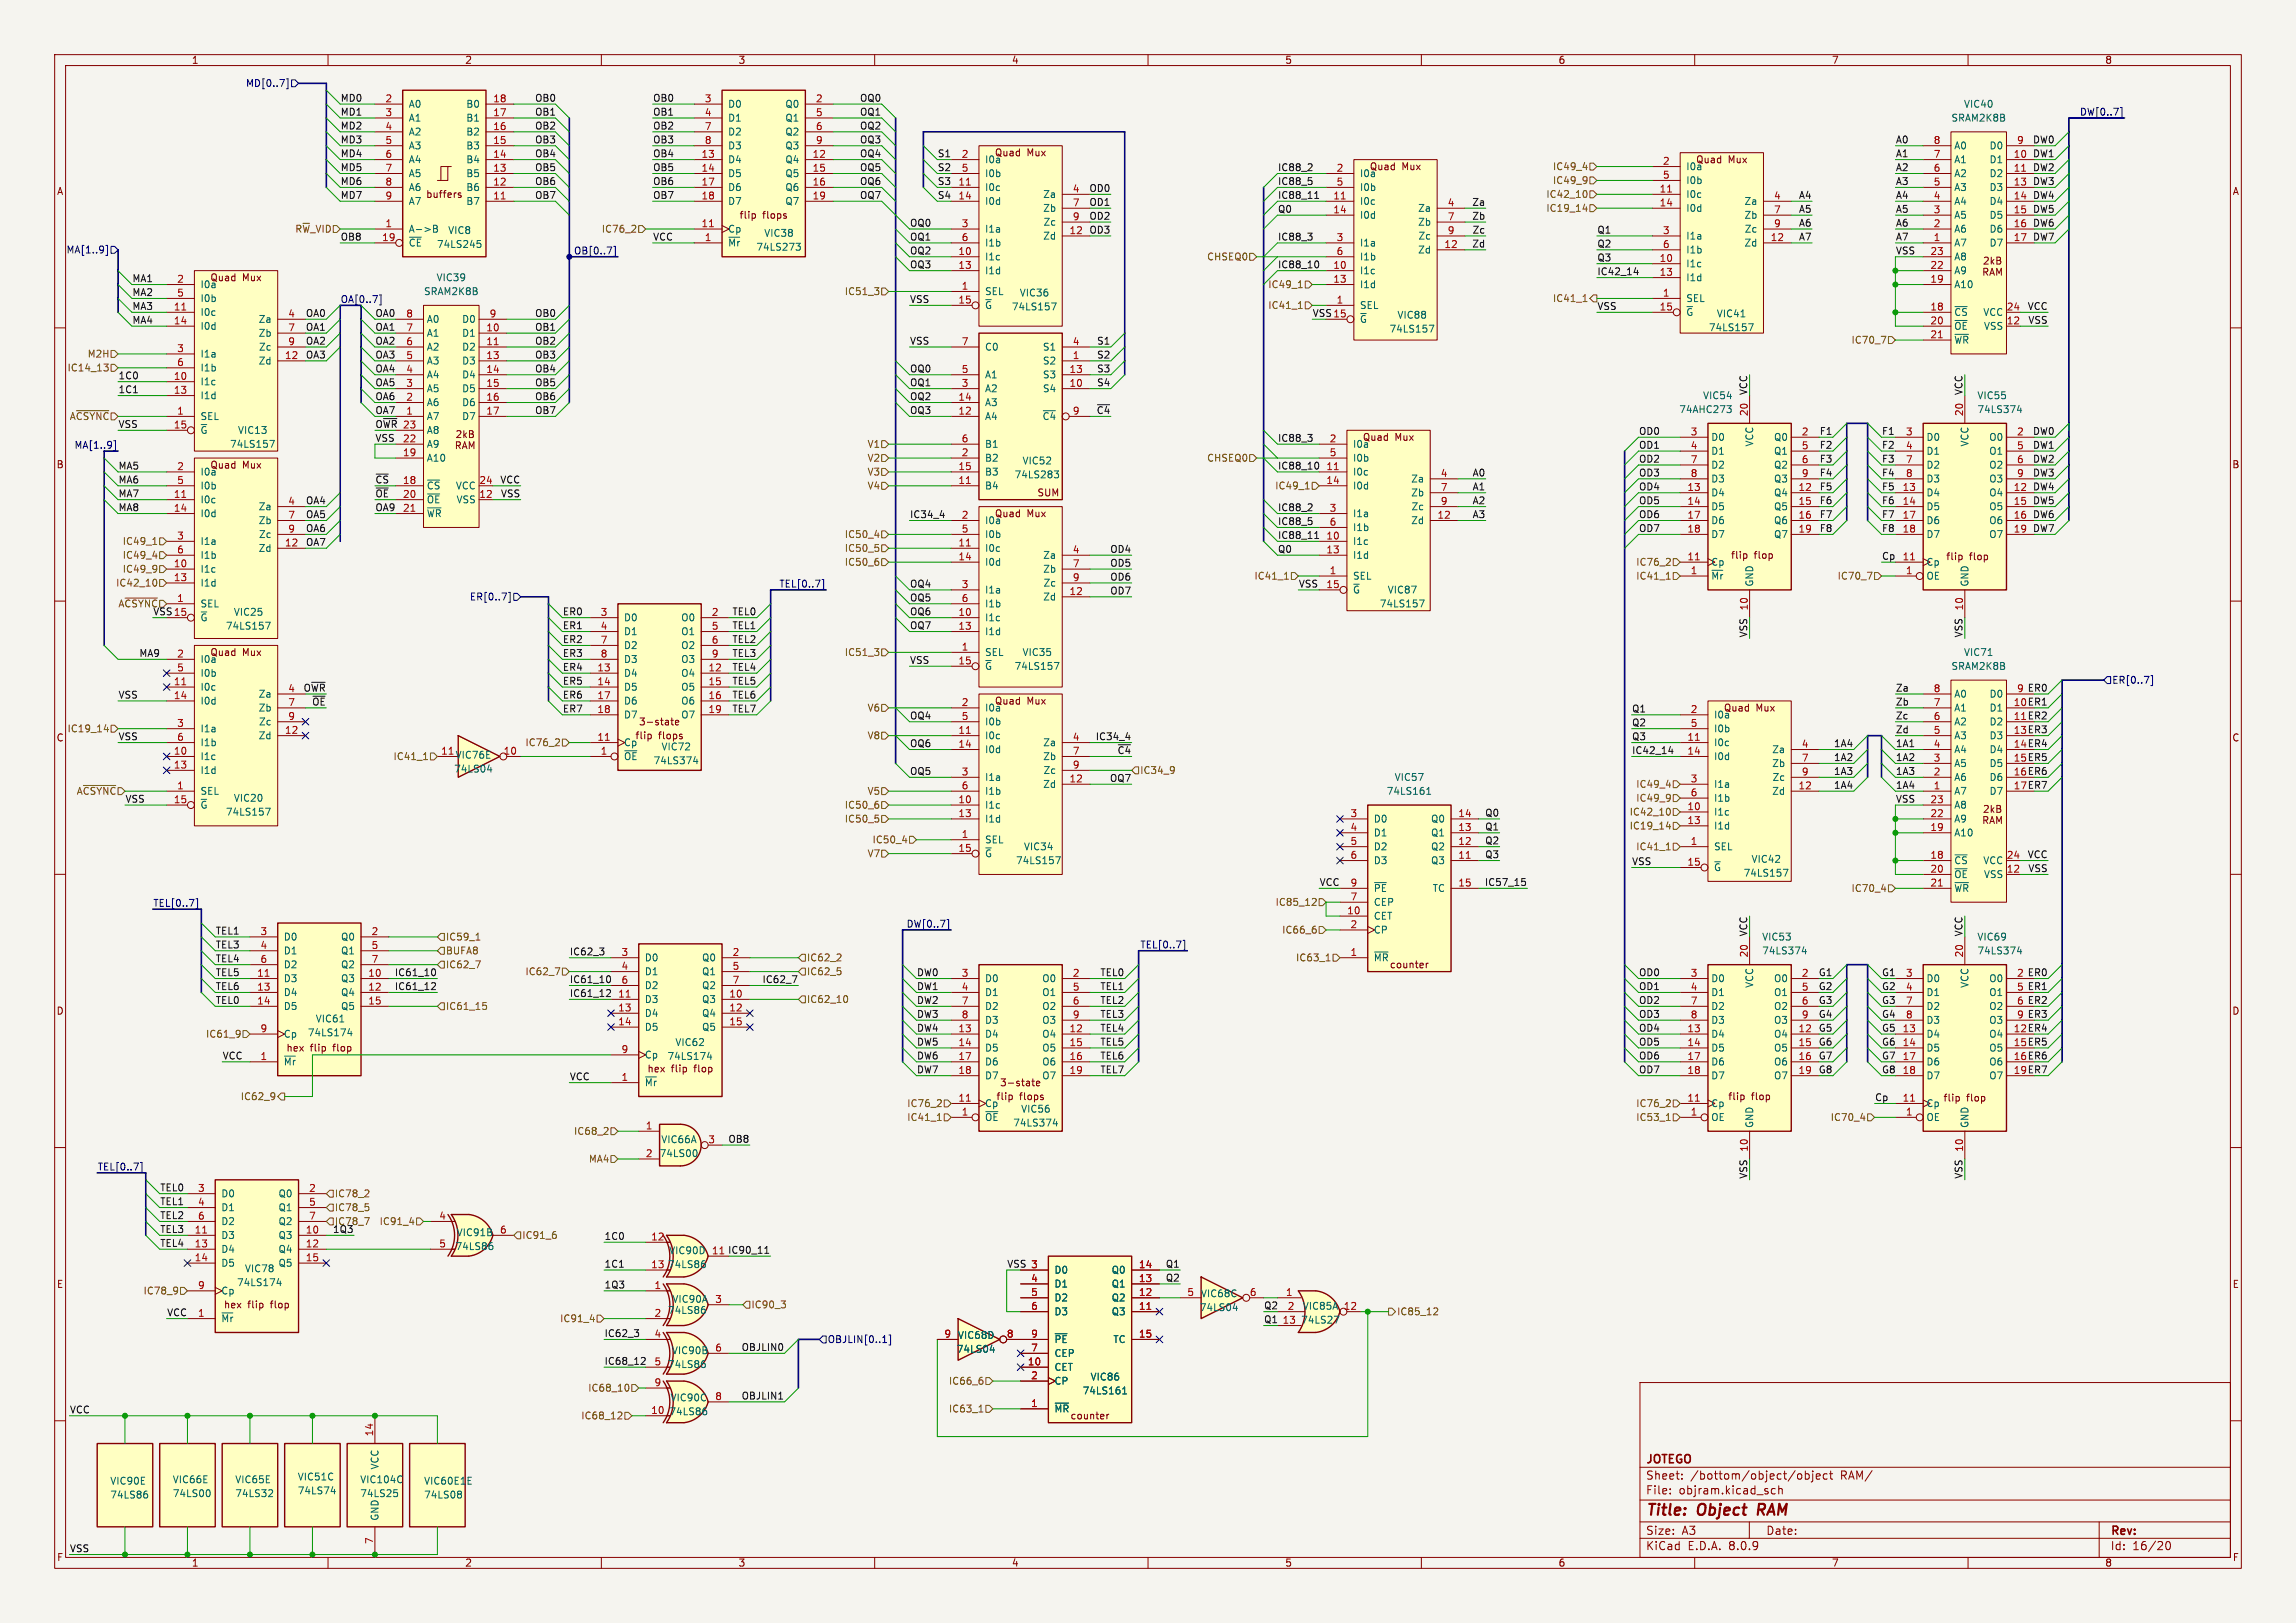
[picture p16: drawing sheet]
<svg xmlns="http://www.w3.org/2000/svg" width="420mm" height="297mm" viewBox="0 0 420 297" stroke-linecap="round" stroke-linejoin="round" font-family="sans-serif">
<defs><g id="words">
<g font-size="2.8" fill="#840000">
<text x="301" y="277.9">Title:</text>
<text x="310.6" y="277.9">Object</text>
<text x="322.4" y="277.9">RAM</text>
</g>
<g font-size="2.1" fill="#840000">
<text x="301" y="268.2">JOTEGO</text>
<text x="301" y="273.7">File:</text>
<text x="301" y="271">Sheet:</text>
<text x="307.1" y="273.7">objram.kicad_sch</text>
<text x="309.2" y="271">/bottom/object/object</text>
<text x="336.7" y="271">RAM/</text>
<text x="301" y="281.1">Size:</text>
<text x="307.6" y="281.1">A3</text>
<text x="323" y="281.1">Date:</text>
<text x="386" y="281.3">Rev:</text>
<text x="301" y="283.9">KiCad</text>
<text x="308.7" y="283.9">E.D.A.</text>
<text x="316.3" y="283.9">8.0.9</text>
<text x="386" y="283.9">Id:</text>
<text x="390.1" y="283.9">16/20</text>
</g>
<g font-size="1.8" fill="#840000">
<text x="35" y="11.9">1</text>
<text x="85" y="11.9">2</text>
<text x="135" y="11.9">3</text>
<text x="185" y="11.9">4</text>
<text x="235" y="11.9">5</text>
<text x="285" y="11.9">6</text>
<text x="335" y="11.9">7</text>
<text x="385" y="11.9">8</text>
<text x="181.9" y="28.8">Quad</text>
<text x="187.9" y="28.8">Mux</text>
<text x="10.3" y="35.9">A</text>
<text x="250.5" y="31.4">Quad</text>
<text x="256.4" y="31.4">Mux</text>
<text x="310.2" y="30.1">Quad</text>
<text x="316.1" y="30.1">Mux</text>
<text x="408.3" y="35.9">A</text>
<text x="77.8" y="36.4">buffers</text>
<text x="135.2" y="40.2">flip</text>
<text x="139.5" y="40.2">flops</text>
<text x="38.4" y="51.7">Quad</text>
<text x="44.3" y="51.7">Mux</text>
<text x="249.2" y="80.9">Quad</text>
<text x="255.2" y="80.9">Mux</text>
<text x="10.3" y="85.9">B</text>
<text x="38.4" y="86">Quad</text>
<text x="44.3" y="86">Mux</text>
<text x="408.2" y="85.9">B</text>
<text x="181.9" y="94.9">Quad</text>
<text x="187.9" y="94.9">Mux</text>
<text x="189.7" y="91">SUM</text>
<text x="316" y="102.5">flip</text>
<text x="320.3" y="102.5">flop</text>
<text x="355.4" y="102.7">flip</text>
<text x="359.7" y="102.7">flop</text>
<text x="38.4" y="120.3">Quad</text>
<text x="44.3" y="120.3">Mux</text>
<text x="181.9" y="129.1">Quad</text>
<text x="187.9" y="129.1">Mux</text>
<text x="315.2" y="130.4">Quad</text>
<text x="321.2" y="130.4">Mux</text>
<text x="10.3" y="135.9">C</text>
<text x="116.1" y="135.5">flip</text>
<text x="116.8" y="133">3-state</text>
<text x="408.2" y="135.9">C</text>
<text x="254.1" y="177.4">counter</text>
<text x="10.3" y="185.9">D</text>
<text x="408.2" y="185.9">D</text>
<text x="56.7" y="192.6">flip</text>
<text x="61.1" y="192.6">flop</text>
<text x="122.8" y="196.5">flip</text>
<text x="127.1" y="196.5">flop</text>
<text x="182.2" y="201.5">flip</text>
<text x="182.8" y="199">3-state</text>
<text x="316" y="201.5">flip</text>
<text x="320.4" y="201.5">flop</text>
<text x="354.9" y="201.8">flip</text>
<text x="359.2" y="201.8">flop</text>
<text x="10.3" y="235.9">E</text>
<text x="45.3" y="239.6">flip</text>
<text x="49.7" y="239.6">flop</text>
<text x="408.3" y="235.9">E</text>
<text x="195.7" y="260">counter</text>
<text x="10.3" y="285.9">F</text>
<text x="35" y="286.9">1</text>
<text x="85" y="286.9">2</text>
<text x="135" y="286.9">3</text>
<text x="185" y="286.9">4</text>
<text x="235" y="286.9">5</text>
<text x="285" y="286.9">6</text>
<text x="335" y="286.9">7</text>
<text x="385" y="286.9">8</text>
<text x="408.3" y="285.9">F</text>
</g>
<g font-size="1.8" fill="#000084">
<text x="44.9" y="16.1">MD[0..7]</text>
<text x="380.4" y="21.2">DW[0..7]</text>
<text x="12.1" y="46.6">MA[1..9]</text>
<text x="104.9" y="46.6">OB[0..7]</text>
<text x="62.2" y="55.5">OA[0..7]</text>
<text x="13.5" y="82.2">MA[1..9]</text>
<text x="142.5" y="107.6">TEL[0..7]</text>
<text x="85.8" y="110.1">ER[0..7]</text>
<text x="386.3" y="125.3">ER[0..7]</text>
<text x="27.9" y="166">TEL[0..7]</text>
<text x="165.7" y="169.8">DW[0..7]</text>
<text x="208.5" y="173.6">TEL[0..7]</text>
<text x="17.8" y="214.3">TEL[0..7]</text>
<text x="151.3" y="246">OBJLIN[0..1]</text>
</g>
<g font-size="1.8" fill="#0f0f0f">
<text x="62.2" y="21.2">MD1</text>
<text x="62.2" y="18.7">MD0</text>
<text x="62.2" y="23.8">MD2</text>
<text x="97.8" y="18.7">OB0</text>
<text x="97.8" y="21.2">OB1</text>
<text x="97.8" y="23.8">OB2</text>
<text x="119.4" y="21.2">OB1</text>
<text x="119.4" y="23.8">OB2</text>
<text x="119.4" y="18.7">OB0</text>
<text x="157.2" y="18.7">OQ0</text>
<text x="157.2" y="21.2">OQ1</text>
<text x="157.2" y="23.8">OQ2</text>
<text x="62.2" y="28.9">MD4</text>
<text x="62.2" y="26.3">MD3</text>
<text x="97.8" y="28.9">OB4</text>
<text x="97.8" y="26.3">OB3</text>
<text x="119.4" y="28.9">OB4</text>
<text x="119.4" y="26.3">OB3</text>
<text x="157.2" y="28.9">OQ4</text>
<text x="157.2" y="26.3">OQ3</text>
<text x="171.4" y="28.9">S1</text>
<text x="346.7" y="26.3">A0</text>
<text x="346.7" y="28.9">A1</text>
<text x="371.8" y="28.9">DW1</text>
<text x="371.8" y="26.3">DW0</text>
<text x="62.2" y="33.9">MD6</text>
<text x="62.2" y="31.4">MD5</text>
<text x="97.8" y="31.4">OB5</text>
<text x="97.8" y="33.9">OB6</text>
<text x="119.4" y="33.9">OB6</text>
<text x="119.4" y="31.4">OB5</text>
<text x="157.2" y="33.9">OQ6</text>
<text x="157.2" y="31.4">OQ5</text>
<text x="199.2" y="35.2">OD0</text>
<text x="233.7" y="33.9">IC88_5</text>
<text x="233.7" y="31.4">IC88_2</text>
<text x="346.7" y="33.9">A3</text>
<text x="346.7" y="31.4">A2</text>
<text x="371.8" y="33.9">DW3</text>
<text x="371.8" y="31.4">DW2</text>
<text x="62.2" y="36.5">MD7</text>
<text x="97.8" y="36.5">OB7</text>
<text x="119.4" y="36.5">OB7</text>
<text x="157.2" y="36.5">OQ7</text>
<text x="166.4" y="41.6">OQ0</text>
<text x="199.2" y="40.3">OD2</text>
<text x="199.2" y="37.8">OD1</text>
<text x="233.7" y="36.5">IC88_11</text>
<text x="233.7" y="39">Q0</text>
<text x="269.2" y="40.3">Zb</text>
<text x="269.2" y="37.8">Za</text>
<text x="329" y="41.6">A6</text>
<text x="329" y="39">A5</text>
<text x="329" y="36.5">A4</text>
<text x="346.7" y="41.6">A6</text>
<text x="346.7" y="36.5">A4</text>
<text x="346.7" y="39">A5</text>
<text x="371.8" y="41.6">DW6</text>
<text x="371.8" y="39">DW5</text>
<text x="371.8" y="36.5">DW4</text>
<text x="62.2" y="44.1">OB8</text>
<text x="119.4" y="44.1">VCC</text>
<text x="166.4" y="46.6">OQ2</text>
<text x="166.4" y="44.1">OQ1</text>
<text x="199.2" y="42.8">OD3</text>
<text x="233.7" y="44.1">IC88_3</text>
<text x="269.2" y="45.4">Zd</text>
<text x="269.3" y="42.8">Zc</text>
<text x="292.1" y="42.8">Q1</text>
<text x="292.1" y="45.4">Q2</text>
<text x="292.1" y="47.9">Q3</text>
<text x="329" y="44.1">A7</text>
<text x="346.7" y="44.1">A7</text>
<text x="346.7" y="46.6">VSS</text>
<text x="371.8" y="44.1">DW7</text>
<text x="24.1" y="51.7">MA1</text>
<text x="166.4" y="49.2">OQ3</text>
<text x="233.7" y="49.2">IC88_10</text>
<text x="292.1" y="50.5">IC42_14</text>
<text x="24.1" y="56.8">MA3</text>
<text x="24.1" y="54.3">MA2</text>
<text x="24.1" y="59.3">MA4</text>
<text x="55.9" y="58.1">OA0</text>
<text x="68.6" y="58.1">OA0</text>
<text x="97.8" y="58.1">OB0</text>
<text x="166.4" y="55.5">VSS</text>
<text x="292.1" y="56.8">VSS</text>
<text x="370.8" y="56.8">VCC</text>
<text x="370.9" y="59.3">VSS</text>
<text x="55.9" y="63.2">OA2</text>
<text x="55.9" y="65.7">OA3</text>
<text x="55.9" y="60.6">OA1</text>
<text x="68.6" y="65.7">OA3</text>
<text x="68.6" y="60.6">OA1</text>
<text x="68.6" y="63.2">OA2</text>
<text x="97.8" y="65.7">OB3</text>
<text x="97.8" y="60.6">OB1</text>
<text x="97.8" y="63.2">OB2</text>
<text x="166.4" y="63.2">VSS</text>
<text x="200.6" y="65.7">S2</text>
<text x="200.6" y="63.2">S1</text>
<text x="21.6" y="69.5">1C0</text>
<text x="68.6" y="70.8">OA5</text>
<text x="68.6" y="68.2">OA4</text>
<text x="97.8" y="68.2">OB4</text>
<text x="97.8" y="70.8">OB5</text>
<text x="166.4" y="70.8">OQ1</text>
<text x="166.4" y="68.2">OQ0</text>
<text x="200.6" y="68.2">S3</text>
<text x="200.6" y="70.8">S4</text>
<text x="21.6" y="72">1C1</text>
<text x="68.6" y="75.9">OA7</text>
<text x="68.6" y="73.3">OA6</text>
<text x="97.8" y="73.3">OB6</text>
<text x="97.8" y="75.9">OB7</text>
<text x="166.4" y="75.9">OQ3</text>
<text x="166.4" y="73.3">OQ2</text>
<text x="200.5" y="75.9">~{C4}</text>
<text x="319.7" y="72.4" transform="rotate(-90 319.7 72.4)">VCC</text>
<text x="359.1" y="72.4" transform="rotate(-90 359.1 72.4)">VCC</text>
<text x="21.6" y="78.4">VSS</text>
<text x="68.6" y="78.4">O~{WR}</text>
<text x="68.6" y="80.9">VSS</text>
<text x="233.7" y="80.9">IC88_3</text>
<text x="299.7" y="82.2">OD1</text>
<text x="299.7" y="79.7">OD0</text>
<text x="332.8" y="79.7">F1</text>
<text x="344.2" y="79.7">F1</text>
<text x="371.8" y="79.7">DW0</text>
<text x="371.8" y="82.2">DW1</text>
<text x="21.6" y="86">MA5</text>
<text x="21.6" y="88.6">MA6</text>
<text x="68.6" y="88.6">~{CS} 18</text>
<text x="91.4" y="88.6">VCC</text>
<text x="233.7" y="86">IC88_10</text>
<text x="269.3" y="87.3">A0</text>
<text x="269.3" y="89.8">A1</text>
<text x="299.7" y="84.7">OD2</text>
<text x="299.7" y="89.8">OD4</text>
<text x="299.7" y="87.3">OD3</text>
<text x="371.8" y="89.8">DW4</text>
<text x="371.8" y="87.3">DW3</text>
<text x="371.8" y="84.7">DW2</text>
<text x="21.6" y="91.1">MA7</text>
<text x="21.6" y="93.6">MA8</text>
<text x="55.9" y="92.4">OA4</text>
<text x="55.9" y="94.9">OA5</text>
<text x="68.6" y="93.6">OA9</text>
<text x="68.6" y="91.1">~{OE}20</text>
<text x="91.5" y="91.1">VSS</text>
<text x="166.4" y="94.9">IC34_4</text>
<text x="233.7" y="93.6">IC88_2</text>
<text x="269.3" y="94.9">A3</text>
<text x="269.3" y="92.4">A2</text>
<text x="299.7" y="92.4">OD5</text>
<text x="299.7" y="94.9">OD6</text>
<text x="371.8" y="92.4">DW5</text>
<text x="371.8" y="94.9">DW6</text>
<text x="55.9" y="100">OA7</text>
<text x="55.9" y="97.4">OA6</text>
<text x="203" y="101.3">OD4</text>
<text x="233.7" y="101.3">Q0</text>
<text x="233.7" y="98.7">IC88_11</text>
<text x="233.7" y="96.2">IC88_5</text>
<text x="299.7" y="97.4">OD7</text>
<text x="371.8" y="97.4">DW7</text>
<text x="166.4" y="107.6">OQ4</text>
<text x="203" y="103.8">OD5</text>
<text x="203" y="106.3">OD6</text>
<text x="237.5" y="107.6">VSS</text>
<text x="102.9" y="112.7">ER0</text>
<text x="133.9" y="112.7">TEL0</text>
<text x="166.4" y="112.7">OQ6</text>
<text x="166.4" y="110.1">OQ5</text>
<text x="203" y="108.9">OD7</text>
<text x="102.9" y="115.2">ER1</text>
<text x="102.9" y="117.8">ER2</text>
<text x="133.9" y="117.8">TEL2</text>
<text x="133.9" y="115.2">TEL1</text>
<text x="166.4" y="115.2">OQ7</text>
<text x="319.7" y="116.7" transform="rotate(-90 319.7 116.7)">VSS</text>
<text x="359.1" y="116.7" transform="rotate(-90 359.1 116.7)">VSS</text>
<text x="25.4" y="120.3">MA9</text>
<text x="102.9" y="122.8">ER4</text>
<text x="102.9" y="120.3">ER3</text>
<text x="102.9" y="125.4">ER5</text>
<text x="133.9" y="125.4">TEL5</text>
<text x="133.9" y="122.8">TEL4</text>
<text x="133.9" y="120.3">TEL3</text>
<text x="166.4" y="121.6">VSS</text>
<text x="21.6" y="127.9">VSS</text>
<text x="55.4" y="126.7">O~{WR}</text>
<text x="57" y="129.2">~{OE}</text>
<text x="102.9" y="130.5">ER7</text>
<text x="102.9" y="127.9">ER6</text>
<text x="133.9" y="127.9">TEL6</text>
<text x="133.9" y="130.5">TEL7</text>
<text x="166.4" y="131.7">OQ4</text>
<text x="298.4" y="130.5">Q1</text>
<text x="346.7" y="126.7">Za</text>
<text x="346.7" y="129.2">Zb</text>
<text x="346.7" y="131.7">Zc</text>
<text x="368.3" y="129.3">10 ER1</text>
<text x="21.6" y="135.5">VSS</text>
<text x="166.4" y="136.8">OQ6</text>
<text x="200.3" y="135.5">IC34_4</text>
<text x="298.4" y="135.5">Q3</text>
<text x="298.4" y="133">Q2</text>
<text x="335.4" y="136.8">1A4</text>
<text x="346.7" y="134.3">Zd</text>
<text x="346.7" y="136.8">1A1</text>
<text x="166.4" y="141.9">OQ5</text>
<text x="202.9" y="143.2">OQ7</text>
<text x="204.3" y="138.1">~{C4}</text>
<text x="298.4" y="138.1">IC42_14</text>
<text x="335.4" y="139.4">1A2</text>
<text x="335.4" y="141.9">1A3</text>
<text x="346.7" y="141.9">1A3</text>
<text x="346.7" y="139.4">1A2</text>
<text x="22.9" y="147">VSS</text>
<text x="271.6" y="149.5">Q0</text>
<text x="335.4" y="144.4">1A4</text>
<text x="346.7" y="147">VSS</text>
<text x="346.7" y="144.4">1A4</text>
<text x="271.6" y="152.1">Q1</text>
<text x="271.6" y="154.6">Q2</text>
<text x="271.6" y="157.1">Q3</text>
<text x="298.4" y="158.4">VSS</text>
<text x="370.8" y="157.1">VCC</text>
<text x="370.9" y="159.7">VSS</text>
<text x="241.3" y="162.2">VCC</text>
<text x="271.5" y="162.2">IC57_15</text>
<text x="39.4" y="173.6">TEL3</text>
<text x="39.4" y="171.1">TEL1</text>
<text x="319.7" y="171.4" transform="rotate(-90 319.7 171.4)">VCC</text>
<text x="359.1" y="171.4" transform="rotate(-90 359.1 171.4)">VCC</text>
<text x="39.4" y="178.7">TEL5</text>
<text x="39.4" y="176.2">TEL4</text>
<text x="72.1" y="178.7">IC61_10</text>
<text x="104.1" y="174.9">IC62_3</text>
<text x="104.1" y="180">IC61_10</text>
<text x="139.4" y="180">IC62_7</text>
<text x="167.6" y="178.7">DW0</text>
<text x="201.2" y="178.7">TEL0</text>
<text x="299.7" y="178.7">OD0</text>
<text x="332.6" y="178.7">G1</text>
<text x="39.4" y="181.3">TEL6</text>
<text x="39.4" y="183.8">TEL0</text>
<text x="72.1" y="181.3">IC61_12</text>
<text x="104.1" y="182.5">IC61_12</text>
<text x="167.6" y="183.8">DW2</text>
<text x="167.6" y="181.3">DW1</text>
<text x="201.2" y="181.3">TEL1</text>
<text x="201.2" y="183.8">TEL2</text>
<text x="299.7" y="181.3">OD1</text>
<text x="299.7" y="183.8">OD2</text>
<text x="368.9" y="181.4">5 ER1</text>
<text x="167.6" y="188.9">DW4</text>
<text x="167.6" y="186.3">DW3</text>
<text x="167.6" y="191.4">DW5</text>
<text x="201.2" y="188.9">TEL4</text>
<text x="201.2" y="186.3">TEL3</text>
<text x="201.2" y="191.4">TEL5</text>
<text x="299.7" y="186.3">OD3</text>
<text x="299.7" y="191.4">OD5</text>
<text x="299.7" y="188.9">OD4</text>
<text x="40.6" y="194">VCC</text>
<text x="104.1" y="197.8">VCC</text>
<text x="167.6" y="194">DW6</text>
<text x="167.6" y="196.5">DW7</text>
<text x="201.2" y="194">TEL6</text>
<text x="201.2" y="196.5">TEL7</text>
<text x="299.7" y="196.5">OD7</text>
<text x="299.7" y="194">OD6</text>
<text x="342.9" y="201.6">Cp</text>
<text x="133.1" y="209.2">OB8</text>
<text x="319.7" y="215.8" transform="rotate(-90 319.7 215.8)">VSS</text>
<text x="359.1" y="215.8" transform="rotate(-90 359.1 215.8)">VSS</text>
<text x="29.2" y="218.1">TEL0</text>
<text x="29.2" y="220.6">TEL1</text>
<text x="29.2" y="225.7">TEL3</text>
<text x="29.2" y="223.2">TEL2</text>
<text x="60.8" y="225.7">1Q3</text>
<text x="110.5" y="227">1C0</text>
<text x="29.2" y="228.3">TEL4</text>
<text x="110.5" y="232.1">1C1</text>
<text x="130.1" y="229.6">11 IC90_11</text>
<text x="213.2" y="232.1">Q1</text>
<text x="110.5" y="235.9">1Q3</text>
<text x="213.2" y="234.6">Q2</text>
<text x="30.5" y="241">VCC</text>
<text x="110.5" y="244.8">IC62_3</text>
<text x="110.5" y="249.8">IC68_12</text>
<text x="135.6" y="247.3">OBJLIN0</text>
<text x="135.6" y="256.2">OBJLIN1</text>
<text x="12.7" y="258.7">VCC</text>
<text x="12.7" y="284.1">VSS</text>
</g>
<g font-size="1.8" fill="#a90000">
<text x="70.4" y="18.8">2</text>
<text x="70.4" y="21.3">3</text>
<text x="70.4" y="23.9">4</text>
<text x="90.1" y="23.9">16</text>
<text x="90.1" y="21.3">17</text>
<text x="90.1" y="18.8">18</text>
<text x="128.8" y="18.8">3</text>
<text x="128.8" y="21.3">4</text>
<text x="128.8" y="23.9">7</text>
<text x="149.2" y="18.8">2</text>
<text x="149.2" y="21.3">5</text>
<text x="149.2" y="23.9">6</text>
<text x="70.4" y="26.4">5</text>
<text x="70.4" y="29">6</text>
<text x="90.1" y="29">14</text>
<text x="90.1" y="26.4">15</text>
<text x="128.2" y="29">13</text>
<text x="128.8" y="26.4">8</text>
<text x="148.5" y="29">12</text>
<text x="149.2" y="26.4">9</text>
<text x="175.8" y="29">2</text>
<text x="353.6" y="29">7</text>
<text x="353.6" y="26.4">8</text>
<text x="368.3" y="29">10</text>
<text x="368.9" y="26.4">9</text>
<text x="70.4" y="31.5">7</text>
<text x="70.4" y="34">8</text>
<text x="90.1" y="34">12</text>
<text x="90.1" y="31.5">13</text>
<text x="128.2" y="31.5">14</text>
<text x="128.2" y="34">17</text>
<text x="148.5" y="31.5">15</text>
<text x="148.5" y="34">16</text>
<text x="175.2" y="34">11</text>
<text x="175.8" y="31.5">5</text>
<text x="196.1" y="35.3">4</text>
<text x="244.4" y="31.5">2</text>
<text x="244.4" y="34">5</text>
<text x="303.5" y="35.3">11</text>
<text x="304.1" y="30.2">2</text>
<text x="304.1" y="32.8">5</text>
<text x="353.6" y="34">5</text>
<text x="353.6" y="31.5">6</text>
<text x="368.3" y="31.5">11</text>
<text x="368.3" y="34">13</text>
<text x="70.4" y="41.7">1</text>
<text x="70.4" y="36.6">9</text>
<text x="90.1" y="36.6">11</text>
<text x="128.2" y="41.7">11</text>
<text x="128.2" y="36.6">18</text>
<text x="148.5" y="36.6">19</text>
<text x="175.2" y="36.6">14</text>
<text x="175.8" y="41.7">3</text>
<text x="196.1" y="37.8">7</text>
<text x="196.1" y="40.4">9</text>
<text x="243.8" y="36.6">11</text>
<text x="243.8" y="39.1">14</text>
<text x="264.7" y="37.8">4</text>
<text x="264.7" y="40.4">7</text>
<text x="303.5" y="37.8">14</text>
<text x="324.4" y="36.6">4</text>
<text x="324.4" y="39.1">7</text>
<text x="324.4" y="41.7">9</text>
<text x="353.6" y="41.7">2</text>
<text x="353.6" y="39.1">3</text>
<text x="353.6" y="36.6">4</text>
<text x="368.3" y="36.6">14</text>
<text x="368.3" y="39.1">15</text>
<text x="368.3" y="41.7">16</text>
<text x="69.8" y="44.2">19</text>
<text x="128.8" y="44.2">1</text>
<text x="175.2" y="46.7">10</text>
<text x="175.8" y="44.2">6</text>
<text x="195.5" y="42.9">12</text>
<text x="244.4" y="44.2">3</text>
<text x="244.4" y="46.7">6</text>
<text x="264.1" y="45.5">12</text>
<text x="264.7" y="42.9">9</text>
<text x="304.1" y="42.9">3</text>
<text x="304.1" y="45.5">6</text>
<text x="323.8" y="44.2">12</text>
<text x="353" y="46.7">23</text>
<text x="353.6" y="44.2">1</text>
<text x="368.3" y="44.2">17</text>
<text x="32.3" y="51.8">2</text>
<text x="175.2" y="49.3">13</text>
<text x="175.8" y="53.1">1</text>
<text x="243.8" y="49.3">10</text>
<text x="243.8" y="51.8">13</text>
<text x="303.5" y="48">10</text>
<text x="303.5" y="50.5">13</text>
<text x="353" y="51.8">19</text>
<text x="353" y="49.3">22</text>
<text x="31.7" y="56.9">11</text>
<text x="31.7" y="59.4">14</text>
<text x="32.3" y="54.4">5</text>
<text x="52.6" y="58.2">4</text>
<text x="74.2" y="58.2">8</text>
<text x="89.5" y="58.2">9</text>
<text x="175.2" y="55.6">15</text>
<text x="244.4" y="55.6">1</text>
<text x="303.5" y="56.9">15</text>
<text x="304.1" y="54.4">1</text>
<text x="353" y="56.9">18</text>
<text x="353" y="59.4">20</text>
<text x="367" y="59.4">12</text>
<text x="367" y="56.9">24</text>
<text x="32.3" y="64.5">3</text>
<text x="52" y="65.8">12</text>
<text x="52.6" y="60.7">7</text>
<text x="52.6" y="63.2">9</text>
<text x="74.2" y="65.8">5</text>
<text x="74.2" y="63.2">6</text>
<text x="74.2" y="60.7">7</text>
<text x="88.9" y="60.7">10</text>
<text x="88.9" y="63.2">11</text>
<text x="88.9" y="65.8">13</text>
<text x="175.8" y="63.2">7</text>
<text x="196.1" y="65.8">1</text>
<text x="196.1" y="63.2">4</text>
<text x="353" y="62">21</text>
<text x="31.7" y="69.6">10</text>
<text x="32.3" y="67.1">6</text>
<text x="74.2" y="70.9">3</text>
<text x="74.2" y="68.3">4</text>
<text x="88.9" y="68.3">14</text>
<text x="88.9" y="70.9">15</text>
<text x="175.8" y="70.9">3</text>
<text x="175.8" y="68.3">5</text>
<text x="195.5" y="70.9">10</text>
<text x="195.5" y="68.3">13</text>
<text x="31.7" y="72.1">13</text>
<text x="32.3" y="75.9">1</text>
<text x="74.2" y="75.9">1</text>
<text x="74.2" y="73.4">2</text>
<text x="88.9" y="73.4">16</text>
<text x="88.9" y="75.9">17</text>
<text x="175.2" y="75.9">12</text>
<text x="175.2" y="73.4">14</text>
<text x="196.1" y="75.9">9</text>
<text x="319.8" y="76.2" transform="rotate(-90 319.8 76.2)">20</text>
<text x="359.2" y="76.2" transform="rotate(-90 359.2 76.2)">20</text>
<text x="31.7" y="78.5">15</text>
<text x="73.6" y="83.6">19</text>
<text x="73.6" y="81">22</text>
<text x="73.6" y="78.5">23</text>
<text x="175.8" y="83.6">2</text>
<text x="175.8" y="81">6</text>
<text x="243.1" y="81">2</text>
<text x="243.1" y="83.6">5</text>
<text x="309.2" y="79.8">3</text>
<text x="309.2" y="82.3">4</text>
<text x="329.5" y="79.8">2</text>
<text x="329.5" y="82.3">5</text>
<text x="348.5" y="79.8">3</text>
<text x="348.5" y="82.3">4</text>
<text x="368.9" y="79.8">2</text>
<text x="368.9" y="82.3">5</text>
<text x="32.3" y="86.1">2</text>
<text x="32.3" y="88.6">5</text>
<text x="87.6" y="88.6">24</text>
<text x="175.2" y="88.6">11</text>
<text x="175.2" y="86.1">15</text>
<text x="242.5" y="86.1">11</text>
<text x="242.5" y="88.6">14</text>
<text x="263.5" y="87.4">4</text>
<text x="263.5" y="89.9">7</text>
<text x="308.6" y="89.9">13</text>
<text x="309.2" y="84.8">7</text>
<text x="309.2" y="87.4">8</text>
<text x="328.9" y="89.9">12</text>
<text x="329.5" y="84.8">6</text>
<text x="329.5" y="87.4">9</text>
<text x="347.9" y="89.9">13</text>
<text x="348.5" y="84.8">7</text>
<text x="348.5" y="87.4">8</text>
<text x="368.3" y="89.9">12</text>
<text x="368.9" y="84.8">6</text>
<text x="368.9" y="87.4">9</text>
<text x="31.7" y="91.2">11</text>
<text x="31.7" y="93.7">14</text>
<text x="52.6" y="92.5">4</text>
<text x="52.6" y="95">7</text>
<text x="73.6" y="93.7">21</text>
<text x="87.6" y="91.2">12</text>
<text x="175.8" y="95">2</text>
<text x="243.1" y="93.7">3</text>
<text x="262.8" y="95">12</text>
<text x="263.5" y="92.5">9</text>
<text x="308.6" y="92.5">14</text>
<text x="308.6" y="95">17</text>
<text x="328.9" y="92.5">15</text>
<text x="328.9" y="95">16</text>
<text x="347.9" y="92.5">14</text>
<text x="347.9" y="95">17</text>
<text x="368.3" y="92.5">15</text>
<text x="368.3" y="95">16</text>
<text x="32.3" y="98.8">3</text>
<text x="32.3" y="101.3">6</text>
<text x="52" y="100.1">12</text>
<text x="52.6" y="97.5">9</text>
<text x="175.2" y="100.1">11</text>
<text x="175.8" y="97.5">5</text>
<text x="196.1" y="101.3">4</text>
<text x="242.5" y="98.8">10</text>
<text x="242.5" y="101.3">13</text>
<text x="243.1" y="96.3">6</text>
<text x="308.6" y="97.5">18</text>
<text x="328.9" y="97.5">19</text>
<text x="347.9" y="97.5">18</text>
<text x="368.3" y="97.5">19</text>
<text x="31.7" y="103.9">10</text>
<text x="31.7" y="106.4">13</text>
<text x="175.2" y="102.6">14</text>
<text x="175.8" y="107.7">3</text>
<text x="196.1" y="103.9">7</text>
<text x="196.1" y="106.4">9</text>
<text x="242.5" y="107.7">15</text>
<text x="243.1" y="105.2">1</text>
<text x="308.6" y="102.6">11</text>
<text x="309.2" y="105.2">1</text>
<text x="347.9" y="102.6">11</text>
<text x="348.5" y="105.2">1</text>
<text x="32.3" y="110.2">1</text>
<text x="109.8" y="112.8">3</text>
<text x="130.1" y="112.8">2</text>
<text x="175.2" y="112.8">10</text>
<text x="175.8" y="110.2">6</text>
<text x="195.5" y="109">12</text>
<text x="319.8" y="111.8" transform="rotate(-90 319.8 111.8)">10</text>
<text x="359.2" y="111.8" transform="rotate(-90 359.2 111.8)">10</text>
<text x="109.8" y="115.3">4</text>
<text x="109.8" y="117.9">7</text>
<text x="130.1" y="115.3">5</text>
<text x="130.1" y="117.9">6</text>
<text x="175.2" y="115.3">13</text>
<text x="175.8" y="119.1">1</text>
<text x="31.7" y="125.5">11</text>
<text x="32.3" y="120.4">2</text>
<text x="32.3" y="122.9">5</text>
<text x="109.2" y="122.9">13</text>
<text x="109.2" y="125.5">14</text>
<text x="109.8" y="120.4">8</text>
<text x="129.5" y="122.9">12</text>
<text x="129.5" y="125.5">15</text>
<text x="130.1" y="120.4">9</text>
<text x="175.2" y="121.7">15</text>
<text x="31.7" y="128">14</text>
<text x="52.6" y="126.7">4</text>
<text x="52.6" y="129.3">7</text>
<text x="52.6" y="131.8">9</text>
<text x="109.2" y="128">17</text>
<text x="109.2" y="130.6">18</text>
<text x="129.5" y="128">16</text>
<text x="129.5" y="130.6">19</text>
<text x="175.8" y="129.3">2</text>
<text x="175.8" y="131.8">5</text>
<text x="309.2" y="130.6">2</text>
<text x="353.6" y="131.8">6</text>
<text x="353.6" y="129.3">7</text>
<text x="353.6" y="126.7">8</text>
<text x="32.3" y="133.1">3</text>
<text x="32.3" y="135.6">6</text>
<text x="52" y="134.4">12</text>
<text x="109.2" y="135.6">11</text>
<text x="175.2" y="134.4">11</text>
<text x="175.2" y="136.9">14</text>
<text x="196.1" y="135.6">4</text>
<text x="308.6" y="135.6">11</text>
<text x="309.2" y="133.1">5</text>
<text x="329.5" y="136.9">4</text>
<text x="353.6" y="136.9">4</text>
<text x="353.6" y="134.4">5</text>
<text x="31.7" y="138.2">10</text>
<text x="31.7" y="140.7">13</text>
<text x="80.6" y="138.2">11</text>
<text x="92" y="138.2">10</text>
<text x="109.8" y="138.2">1</text>
<text x="175.8" y="142">3</text>
<text x="195.5" y="143.3">12</text>
<text x="196.1" y="138.2">7</text>
<text x="196.1" y="140.7">9</text>
<text x="308.6" y="138.2">14</text>
<text x="309.2" y="143.3">3</text>
<text x="329.5" y="139.4">7</text>
<text x="329.5" y="142">9</text>
<text x="353.6" y="142">2</text>
<text x="353.6" y="139.4">3</text>
<text x="31.7" y="147.1">15</text>
<text x="32.3" y="144.5">1</text>
<text x="175.2" y="147.1">10</text>
<text x="175.2" y="149.6">13</text>
<text x="175.8" y="144.5">6</text>
<text x="246.9" y="149.6">3</text>
<text x="266.7" y="149.6">14</text>
<text x="308.6" y="148.3">10</text>
<text x="309.2" y="145.8">6</text>
<text x="328.9" y="144.5">12</text>
<text x="353" y="149.6">22</text>
<text x="353" y="147.1">23</text>
<text x="353.6" y="144.5">1</text>
<text x="175.2" y="156">15</text>
<text x="175.8" y="153.4">1</text>
<text x="246.9" y="152.1">4</text>
<text x="246.9" y="154.7">5</text>
<text x="266.7" y="154.7">12</text>
<text x="266.7" y="152.1">13</text>
<text x="308.6" y="150.9">13</text>
<text x="309.2" y="154.7">1</text>
<text x="353" y="152.1">19</text>
<text x="246.9" y="157.2">6</text>
<text x="266.7" y="157.2">11</text>
<text x="308.6" y="158.5">15</text>
<text x="353" y="157.2">18</text>
<text x="353" y="159.8">20</text>
<text x="367" y="159.8">12</text>
<text x="367" y="157.2">24</text>
<text x="246.3" y="167.4">10</text>
<text x="246.9" y="164.8">7</text>
<text x="246.9" y="162.3">9</text>
<text x="266.7" y="162.3">15</text>
<text x="353" y="162.3">21</text>
<text x="47.6" y="171.2">3</text>
<text x="47.6" y="173.7">4</text>
<text x="67.9" y="171.2">2</text>
<text x="67.9" y="173.7">5</text>
<text x="246.9" y="169.9">2</text>
<text x="46.9" y="178.8">11</text>
<text x="47.6" y="176.3">6</text>
<text x="67.3" y="178.8">10</text>
<text x="67.9" y="176.3">7</text>
<text x="113.6" y="175">3</text>
<text x="113.6" y="177.5">4</text>
<text x="133.9" y="175">2</text>
<text x="133.9" y="177.5">5</text>
<text x="175.8" y="178.8">3</text>
<text x="196.1" y="178.8">2</text>
<text x="246.9" y="175">1</text>
<text x="309.2" y="178.8">3</text>
<text x="319.8" y="175.3" transform="rotate(-90 319.8 175.3)">20</text>
<text x="329.5" y="178.8">2</text>
<text x="348.5" y="178.8">3</text>
<text x="359.2" y="175.3" transform="rotate(-90 359.2 175.3)">20</text>
<text x="46.9" y="181.4">13</text>
<text x="46.9" y="183.9">14</text>
<text x="67.3" y="181.4">12</text>
<text x="67.3" y="183.9">15</text>
<text x="113" y="182.6">11</text>
<text x="113" y="185.2">13</text>
<text x="113.6" y="180.1">6</text>
<text x="133.3" y="182.6">10</text>
<text x="133.3" y="185.2">12</text>
<text x="133.9" y="180.1">7</text>
<text x="175.8" y="181.4">4</text>
<text x="175.8" y="183.9">7</text>
<text x="196.1" y="181.4">5</text>
<text x="196.1" y="183.9">6</text>
<text x="309.2" y="181.4">4</text>
<text x="309.2" y="183.9">7</text>
<text x="329.5" y="181.4">5</text>
<text x="329.5" y="183.9">6</text>
<text x="348.5" y="181.4">4</text>
<text x="348.5" y="183.9">7</text>
<text x="47.6" y="189">9</text>
<text x="113" y="187.7">14</text>
<text x="133.3" y="187.7">15</text>
<text x="175.2" y="189">13</text>
<text x="175.2" y="191.5">14</text>
<text x="175.8" y="186.4">8</text>
<text x="195.5" y="189">12</text>
<text x="195.5" y="191.5">15</text>
<text x="196.1" y="186.4">9</text>
<text x="308.6" y="189">13</text>
<text x="308.6" y="191.5">14</text>
<text x="309.2" y="186.4">8</text>
<text x="328.9" y="189">12</text>
<text x="328.9" y="191.5">15</text>
<text x="329.5" y="186.4">9</text>
<text x="347.9" y="189">13</text>
<text x="347.9" y="191.5">14</text>
<text x="348.5" y="186.4">8</text>
<text x="47.6" y="194.1">1</text>
<text x="113.6" y="197.9">1</text>
<text x="113.6" y="192.8">9</text>
<text x="175.2" y="194.1">17</text>
<text x="175.2" y="196.6">18</text>
<text x="195.5" y="194.1">16</text>
<text x="195.5" y="196.6">19</text>
<text x="308.6" y="194.1">17</text>
<text x="308.6" y="196.6">18</text>
<text x="328.9" y="194.1">16</text>
<text x="328.9" y="196.6">19</text>
<text x="347.9" y="194.1">17</text>
<text x="347.9" y="196.6">18</text>
<text x="175.2" y="201.7">11</text>
<text x="308.6" y="201.7">11</text>
<text x="347.9" y="201.7">11</text>
<text x="118" y="206.8">1</text>
<text x="129.5" y="209.3">3</text>
<text x="175.8" y="204.2">1</text>
<text x="309.2" y="204.2">1</text>
<text x="348.5" y="204.2">1</text>
<text x="118" y="211.8">2</text>
<text x="319.8" y="210.9" transform="rotate(-90 319.8 210.9)">10</text>
<text x="359.2" y="210.9" transform="rotate(-90 359.2 210.9)">10</text>
<text x="36.1" y="218.2">3</text>
<text x="36.1" y="220.7">4</text>
<text x="56.4" y="218.2">2</text>
<text x="56.4" y="220.7">5</text>
<text x="35.5" y="225.8">11</text>
<text x="36.1" y="223.3">6</text>
<text x="55.8" y="225.8">10</text>
<text x="56.4" y="223.3">7</text>
<text x="80.3" y="223.3">4</text>
<text x="91.4" y="225.8">6</text>
<text x="119" y="227.1">12</text>
<text x="35.5" y="228.3">13</text>
<text x="35.5" y="230.9">14</text>
<text x="55.8" y="228.3">12</text>
<text x="55.8" y="230.9">15</text>
<text x="80.3" y="228.3">5</text>
<text x="119" y="232.2">13</text>
<text x="188.5" y="232.2">3</text>
<text x="208.2" y="232.2">14</text>
<text x="36.1" y="236">9</text>
<text x="119.6" y="236">1</text>
<text x="130.7" y="238.5">3</text>
<text x="188.5" y="234.7">4</text>
<text x="188.5" y="237.2">5</text>
<text x="188.5" y="239.8">6</text>
<text x="208.2" y="239.8">11</text>
<text x="208.2" y="237.2">12</text>
<text x="208.2" y="234.7">13</text>
<text x="217.1" y="237.2">5</text>
<text x="228.5" y="237.2">6</text>
<text x="235.1" y="237.2">1</text>
<text x="235.5" y="239.8">2</text>
<text x="245.7" y="239.8">12</text>
<text x="36.1" y="241">1</text>
<text x="119.6" y="244.9">4</text>
<text x="119.6" y="241">2</text>
<text x="172.6" y="244.9">9</text>
<text x="184.1" y="244.9">8</text>
<text x="188.5" y="244.9">9</text>
<text x="208.2" y="244.9">15</text>
<text x="234.5" y="242.3">13</text>
<text x="119.6" y="249.9">5</text>
<text x="130.7" y="247.4">6</text>
<text x="187.9" y="249.9">10</text>
<text x="188.5" y="247.4">7</text>
<text x="119.6" y="253.7">9</text>
<text x="130.7" y="256.3">8</text>
<text x="188.5" y="257.6">1</text>
<text x="188.5" y="252.5">2</text>
<text x="68.3" y="262.9" transform="rotate(-90 68.3 262.9)">14</text>
<text x="119" y="258.8">10</text>
<text x="68.3" y="282.6" transform="rotate(-90 68.3 282.6)">7</text>
</g>
<g font-size="1.8" fill="#006464">
<text x="74.7" y="19.9">A0</text>
<text x="74.7" y="22.5">A1</text>
<text x="85.2" y="22.5">B1</text>
<text x="85.2" y="19.9">B0</text>
<text x="133.1" y="19.9">D0</text>
<text x="133.1" y="22.5">D1</text>
<text x="143.6" y="19.9">Q0</text>
<text x="143.6" y="22.5">Q1</text>
<text x="356.9" y="22.5">SRAM2K8B</text>
<text x="359.2" y="19.9">VIC40</text>
<text x="74.7" y="25">A2</text>
<text x="74.7" y="27.5">A3</text>
<text x="85.2" y="27.5">B3</text>
<text x="85.2" y="25">B2</text>
<text x="133.1" y="25">D2</text>
<text x="133.1" y="27.5">D3</text>
<text x="143.6" y="25">Q2</text>
<text x="143.6" y="27.5">Q3</text>
<text x="357.4" y="27.5">A0</text>
<text x="363.8" y="27.5">D0</text>
<text x="74.7" y="30.1">A4</text>
<text x="74.7" y="32.6">A5</text>
<text x="74.7" y="35.2">A6</text>
<text x="85.2" y="35.2">B6</text>
<text x="85.2" y="32.6">B5</text>
<text x="85.2" y="30.1">B4</text>
<text x="133.1" y="30.1">D4</text>
<text x="133.1" y="32.6">D5</text>
<text x="133.1" y="35.2">D6</text>
<text x="143.6" y="30.1">Q4</text>
<text x="143.6" y="32.6">Q5</text>
<text x="143.6" y="35.2">Q6</text>
<text x="180.1" y="35.2">I0c</text>
<text x="180.1" y="30.1">I0a</text>
<text x="180.1" y="32.6">I0b</text>
<text x="248.7" y="32.6">I0a</text>
<text x="248.7" y="35.2">I0b</text>
<text x="308.4" y="31.3">I0a</text>
<text x="308.4" y="33.9">I0b</text>
<text x="357.4" y="35.2">A3</text>
<text x="357.4" y="32.6">A2</text>
<text x="357.4" y="30.1">A1</text>
<text x="363.8" y="30.1">D1</text>
<text x="363.8" y="32.6">D2</text>
<text x="363.8" y="35.2">D3</text>
<text x="74.7" y="37.7">A7</text>
<text x="85.2" y="37.7">B7</text>
<text x="133.1" y="37.7">D7</text>
<text x="143.6" y="37.7">Q7</text>
<text x="180.1" y="37.7">I0d</text>
<text x="190.7" y="36.4">Za</text>
<text x="190.7" y="39">Zb</text>
<text x="190.8" y="41.5">Zc</text>
<text x="248.7" y="37.7">I0c</text>
<text x="248.7" y="40.2">I0d</text>
<text x="259.3" y="39">Za</text>
<text x="259.3" y="41.5">Zb</text>
<text x="308.4" y="36.4">I0c</text>
<text x="308.4" y="39">I0d</text>
<text x="319" y="37.7">Za</text>
<text x="319" y="40.2">Zb</text>
<text x="357.4" y="40.2">A5</text>
<text x="357.4" y="37.7">A4</text>
<text x="363.8" y="37.7">D4</text>
<text x="363.8" y="40.2">D5</text>
<text x="74.7" y="42.8">A-&gt;B</text>
<text x="74.7" y="45.3">~{CE} 74LS245</text>
<text x="81.9" y="43">VIC8</text>
<text x="133.1" y="45.3">~{Mr}</text>
<text x="133.1" y="42.8">Cp</text>
<text x="138.2" y="46.1">74LS273</text>
<text x="139.7" y="43.5">VIC38</text>
<text x="180.1" y="47.9">I1c</text>
<text x="180.1" y="42.8">I1a</text>
<text x="180.1" y="45.3">I1b</text>
<text x="190.7" y="44">Zd</text>
<text x="248.7" y="45.3">I1a</text>
<text x="248.7" y="47.9">I1b</text>
<text x="259.3" y="46.6">Zd</text>
<text x="259.4" y="44">Zc</text>
<text x="308.4" y="44">I1a</text>
<text x="308.4" y="46.6">I1b</text>
<text x="319" y="45.3">Zd</text>
<text x="319.1" y="42.8">Zc</text>
<text x="357.4" y="45.3">A7</text>
<text x="357.4" y="42.8">A6</text>
<text x="357.4" y="47.9">A8</text>
<text x="363.8" y="42.8">D6</text>
<text x="363.8" y="45.3">D7</text>
<text x="36.6" y="52.9">I0a</text>
<text x="79.8" y="51.7">VIC39</text>
<text x="180.1" y="50.4">I1d</text>
<text x="248.7" y="50.4">I1c</text>
<text x="248.7" y="52.9">I1d</text>
<text x="308.4" y="49.1">I1c</text>
<text x="308.4" y="51.7">I1d</text>
<text x="357.4" y="52.9">A10</text>
<text x="357.4" y="50.4">A9</text>
<text x="36.6" y="58">I0c</text>
<text x="36.6" y="55.5">I0b</text>
<text x="47.2" y="59.3">Za</text>
<text x="77.5" y="54.2">SRAM2K8B</text>
<text x="78" y="59.3">A0</text>
<text x="84.4" y="59.3">D0</text>
<text x="180.1" y="54.2">SEL</text>
<text x="180.1" y="56.7">~{G}</text>
<text x="185" y="57">74LS157</text>
<text x="186.4" y="54.5">VIC36</text>
<text x="248.7" y="56.7">SEL</text>
<text x="248.7" y="59.3">~{G}</text>
<text x="255.5" y="58.5">VIC88</text>
<text x="308.4" y="55.5">SEL</text>
<text x="308.4" y="58">~{G}</text>
<text x="313.9" y="58.3">VIC41</text>
<text x="357.4" y="58">~{CS} VCC</text>
<text x="36.6" y="60.6">I0d</text>
<text x="36.6" y="65.6">I1a</text>
<text x="47.2" y="61.8">Zb</text>
<text x="47.3" y="64.4">Zc</text>
<text x="78" y="64.4">A2</text>
<text x="78" y="61.8">A1</text>
<text x="84.4" y="61.8">D1</text>
<text x="84.4" y="64.4">D2</text>
<text x="180.1" y="64.4">C0</text>
<text x="190.7" y="64.4">S1</text>
<text x="254.1" y="61.1">74LS157</text>
<text x="312.5" y="60.8">74LS157</text>
<text x="357.4" y="60.6">~{OE} VSS</text>
<text x="357.4" y="63.1">~{WR}</text>
<text x="36.6" y="70.7">I1c</text>
<text x="36.6" y="68.2">I1b</text>
<text x="47.2" y="66.9">Zd</text>
<text x="78" y="72">A5</text>
<text x="78" y="69.4">A4</text>
<text x="78" y="66.9">A3</text>
<text x="84.4" y="66.9">D3</text>
<text x="84.4" y="69.4">D4</text>
<text x="84.4" y="72">D5</text>
<text x="180.1" y="72">A2</text>
<text x="180.1" y="69.4">A1</text>
<text x="190.7" y="66.9">S2</text>
<text x="190.7" y="72">S4</text>
<text x="190.7" y="69.4">S3</text>
<text x="36.6" y="77.1">SEL</text>
<text x="36.6" y="73.3">I1d</text>
<text x="78" y="77.1">A7</text>
<text x="78" y="74.5">A6</text>
<text x="84.4" y="74.5">D6</text>
<text x="84.4" y="77.1">D7</text>
<text x="180.1" y="77.1">A4</text>
<text x="180.1" y="74.5">A3</text>
<text x="190.6" y="77.1">~{C4}</text>
<text x="307.1" y="75.8">74AHC273</text>
<text x="311.4" y="73.3">VIC54</text>
<text x="361.6" y="75.8">74LS374</text>
<text x="361.6" y="73.3">VIC55</text>
<text x="36.6" y="79.6">~{G}</text>
<text x="42" y="82.1">74LS157</text>
<text x="43.4" y="79.6">VIC13</text>
<text x="78" y="82.1">A9</text>
<text x="78" y="79.6">A8</text>
<text x="180.1" y="82.1">B1</text>
<text x="247.4" y="82.1">I0a</text>
<text x="312.9" y="80.9">D0</text>
<text x="312.9" y="83.4">D1</text>
<text x="320.9" y="81.8" transform="rotate(-90 320.9 81.8)">VCC</text>
<text x="324.4" y="80.9">Q0</text>
<text x="324.4" y="83.4">Q1</text>
<text x="352.3" y="80.9">D0</text>
<text x="352.3" y="83.4">D1</text>
<text x="360.3" y="81.8" transform="rotate(-90 360.3 81.8)">VCC</text>
<text x="363.8" y="80.9">O0</text>
<text x="363.8" y="83.4">O1</text>
<text x="36.6" y="87.2">I0a</text>
<text x="36.6" y="89.8">I0b</text>
<text x="78" y="89.8">~{CS} VCC</text>
<text x="78" y="84.7">A10</text>
<text x="180.1" y="89.8">B4</text>
<text x="180.1" y="87.2">B3</text>
<text x="180.1" y="84.7">B2</text>
<text x="185.5" y="87.7">74LS283</text>
<text x="186.9" y="85.2">VIC52</text>
<text x="247.4" y="87.2">I0c</text>
<text x="247.4" y="89.8">I0d</text>
<text x="247.4" y="84.7">I0b</text>
<text x="258" y="88.5">Za</text>
<text x="312.9" y="86">D2</text>
<text x="312.9" y="88.5">D3</text>
<text x="324.4" y="86">Q2</text>
<text x="324.4" y="88.5">Q3</text>
<text x="352.3" y="86">D2</text>
<text x="352.3" y="88.5">D3</text>
<text x="363.8" y="86">O2</text>
<text x="363.8" y="88.5">O3</text>
<text x="36.6" y="92.3">I0c</text>
<text x="36.6" y="94.8">I0d</text>
<text x="47.2" y="93.6">Za</text>
<text x="78" y="92.3">~{OE} VSS</text>
<text x="78" y="94.8">~{WR}</text>
<text x="247.4" y="94.8">I1a</text>
<text x="258" y="91">Zb</text>
<text x="258.1" y="93.6">Zc</text>
<text x="312.9" y="91">D4</text>
<text x="312.9" y="93.6">D5</text>
<text x="324.4" y="91">Q4</text>
<text x="324.4" y="93.6">Q5</text>
<text x="352.3" y="91">D4</text>
<text x="352.3" y="93.6">D5</text>
<text x="363.8" y="91">O4</text>
<text x="363.8" y="93.6">O5</text>
<text x="36.6" y="99.9">I1a</text>
<text x="47.2" y="101.2">Zd</text>
<text x="47.2" y="96.1">Zb</text>
<text x="47.3" y="98.7">Zc</text>
<text x="180.1" y="101.2">I0c</text>
<text x="180.1" y="96.1">I0a</text>
<text x="180.1" y="98.7">I0b</text>
<text x="247.4" y="99.9">I1c</text>
<text x="247.4" y="97.4">I1b</text>
<text x="258" y="96.1">Zd</text>
<text x="312.9" y="96.1">D6</text>
<text x="312.9" y="98.7">D7</text>
<text x="324.4" y="96.1">Q6</text>
<text x="324.4" y="98.7">Q7</text>
<text x="352.3" y="96.1">D6</text>
<text x="352.3" y="98.7">D7</text>
<text x="363.8" y="96.1">O6</text>
<text x="363.8" y="98.7">O7</text>
<text x="36.6" y="105">I1c</text>
<text x="36.6" y="107.5">I1d</text>
<text x="36.6" y="102.5">I1b</text>
<text x="180.1" y="103.7">I0d</text>
<text x="190.7" y="102.5">Za</text>
<text x="190.7" y="105">Zb</text>
<text x="190.8" y="107.5">Zc</text>
<text x="247.4" y="106.3">SEL</text>
<text x="247.4" y="102.5">I1d</text>
<text x="312.9" y="106.3">~{Mr}</text>
<text x="312.9" y="103.7">Cp</text>
<text x="320.9" y="107.4" transform="rotate(-90 320.9 107.4)">GND</text>
<text x="352.3" y="106.3">OE</text>
<text x="352.3" y="103.7">Cp</text>
<text x="360.3" y="107.4" transform="rotate(-90 360.3 107.4)">GND</text>
<text x="36.6" y="111.4">SEL</text>
<text x="36.6" y="113.9">~{G}</text>
<text x="42.7" y="112.9">VIC25</text>
<text x="114" y="113.9">D0</text>
<text x="124.5" y="113.9">O0</text>
<text x="180.1" y="113.9">I1c</text>
<text x="180.1" y="108.8">I1a</text>
<text x="180.1" y="111.4">I1b</text>
<text x="190.7" y="110.1">Zd</text>
<text x="247.4" y="108.8">~{G}</text>
<text x="252.3" y="111.4">74LS157</text>
<text x="253.7" y="108.8">VIC87</text>
<text x="41.2" y="115.4">74LS157</text>
<text x="114" y="116.4">D1</text>
<text x="114" y="119">D2</text>
<text x="124.5" y="116.4">O1</text>
<text x="124.5" y="119">O2</text>
<text x="180.1" y="116.4">I1d</text>
<text x="36.6" y="121.5">I0a</text>
<text x="36.6" y="124.1">I0b</text>
<text x="114" y="124.1">D4</text>
<text x="114" y="121.5">D3</text>
<text x="124.5" y="124.1">O4</text>
<text x="124.5" y="121.5">O3</text>
<text x="180.1" y="120.2">SEL</text>
<text x="180.1" y="122.8">~{G}</text>
<text x="185.5" y="122.8">74LS157</text>
<text x="186.9" y="120.2">VIC35</text>
<text x="356.9" y="122.8">SRAM2K8B</text>
<text x="359.2" y="120.2">VIC71</text>
<text x="36.6" y="126.6">I0c</text>
<text x="36.6" y="129.1">I0d</text>
<text x="47.2" y="127.9">Za</text>
<text x="47.2" y="130.4">Zb</text>
<text x="114" y="126.6">D5</text>
<text x="114" y="129.1">D6</text>
<text x="114" y="131.7">D7</text>
<text x="124.5" y="126.6">O5</text>
<text x="124.5" y="129.1">O6</text>
<text x="124.5" y="131.7">O7</text>
<text x="180.1" y="130.4">I0a</text>
<text x="313.4" y="131.7">I0a</text>
<text x="357.4" y="130.4">A1</text>
<text x="357.4" y="127.9">A0</text>
<text x="363.8" y="130.4">D1</text>
<text x="363.8" y="127.9">D0</text>
<text x="36.6" y="134.2">I1a</text>
<text x="36.6" y="136.8">I1b</text>
<text x="47.2" y="135.5">Zd</text>
<text x="47.3" y="132.9">Zc</text>
<text x="114" y="136.8">Cp</text>
<text x="120.5" y="135.5">flops</text>
<text x="120.9" y="137.5">VIC72</text>
<text x="180.1" y="135.5">I0c</text>
<text x="180.1" y="132.9">I0b</text>
<text x="190.7" y="136.8">Za</text>
<text x="313.4" y="136.8">I0c</text>
<text x="313.4" y="134.2">I0b</text>
<text x="357.4" y="135.5">A3</text>
<text x="357.4" y="132.9">A2</text>
<text x="363.8" y="132.9">D2</text>
<text x="363.8" y="135.5">D3</text>
<text x="36.6" y="139.3">I1c</text>
<text x="36.6" y="141.8">I1d</text>
<text x="83" y="141.6">74LS04</text>
<text x="83.2" y="139">VIC76E</text>
<text x="114" y="139.3">~{OE}</text>
<text x="119.5" y="140.1">74LS374</text>
<text x="180.1" y="138">I0d</text>
<text x="180.1" y="143.1">I1a</text>
<text x="190.7" y="139.3">Zb</text>
<text x="190.8" y="141.8">Zc</text>
<text x="255" y="143.1">VIC57</text>
<text x="313.4" y="139.3">I0d</text>
<text x="324.1" y="138">Za</text>
<text x="324.1" y="140.6">Zb</text>
<text x="324.1" y="143.1">Zc</text>
<text x="357.4" y="143.1">A6</text>
<text x="357.4" y="140.6">A5</text>
<text x="357.4" y="138">A4</text>
<text x="363.8" y="138">D4</text>
<text x="363.8" y="140.6">D5</text>
<text x="363.8" y="143.1">D6</text>
<text x="36.6" y="145.6">SEL</text>
<text x="36.6" y="148.2">~{G}</text>
<text x="41.2" y="149.5">74LS157</text>
<text x="42.7" y="146.9">VIC20</text>
<text x="180.1" y="148.2">I1c</text>
<text x="180.1" y="145.6">I1b</text>
<text x="190.7" y="144.4">Zd</text>
<text x="253.6" y="145.6">74LS161</text>
<text x="313.4" y="149.5">I1c</text>
<text x="313.4" y="144.4">I1a</text>
<text x="313.4" y="146.9">I1b</text>
<text x="324.1" y="145.6">Zd</text>
<text x="357.4" y="145.6">A7</text>
<text x="357.4" y="148.2">A8</text>
<text x="363.8" y="145.6">D7</text>
<text x="180.1" y="154.5">SEL</text>
<text x="180.1" y="150.7">I1d</text>
<text x="187.2" y="155.8">VIC34</text>
<text x="251.2" y="150.7">D0</text>
<text x="251.2" y="153.3">D1</text>
<text x="251.2" y="155.8">D2</text>
<text x="261.7" y="155.8">Q2</text>
<text x="261.7" y="153.3">Q1</text>
<text x="261.7" y="150.7">Q0</text>
<text x="313.4" y="155.8">SEL</text>
<text x="313.4" y="152">I1d</text>
<text x="357.4" y="153.3">A10</text>
<text x="357.4" y="150.7">A9</text>
<text x="180.1" y="157.1">~{G}</text>
<text x="185.7" y="158.3">74LS157</text>
<text x="251.2" y="158.3">D3</text>
<text x="261.7" y="158.3">Q3</text>
<text x="313.4" y="159.6">~{G}</text>
<text x="318.8" y="160.6">74LS157</text>
<text x="320.3" y="158.1">VIC42</text>
<text x="357.4" y="158.3">~{CS} VCC</text>
<text x="357.4" y="160.9">~{OE} VSS</text>
<text x="251.2" y="166">CEP</text>
<text x="251.2" y="163.4">~{PE}</text>
<text x="262" y="163.4">TC</text>
<text x="357.4" y="163.4">~{WR}</text>
<text x="51.8" y="172.3">D0</text>
<text x="62.3" y="172.3">Q0</text>
<text x="251.2" y="168.5">CET</text>
<text x="251.2" y="171">CP</text>
<text x="322.2" y="172.3">VIC53</text>
<text x="361.6" y="172.3">VIC69</text>
<text x="51.8" y="179.9">D3</text>
<text x="51.8" y="174.9">D1</text>
<text x="51.8" y="177.4">D2</text>
<text x="62.3" y="179.9">Q3</text>
<text x="62.3" y="174.9">Q1</text>
<text x="62.3" y="177.4">Q2</text>
<text x="117.9" y="176.1">D0</text>
<text x="117.9" y="178.7">D1</text>
<text x="128.3" y="176.1">Q0</text>
<text x="128.3" y="178.7">Q1</text>
<text x="180.1" y="179.9">D0</text>
<text x="190.6" y="179.9">O0</text>
<text x="251.2" y="176.1">~{MR}</text>
<text x="312.9" y="179.9">D0</text>
<text x="322.2" y="174.9">74LS374</text>
<text x="324.4" y="179.9">O0</text>
<text x="352.3" y="179.9">D0</text>
<text x="361.6" y="174.9">74LS374</text>
<text x="363.8" y="179.9">O0</text>
<text x="51.8" y="182.5">D4</text>
<text x="51.8" y="185">D5</text>
<text x="62.3" y="182.5">Q4</text>
<text x="62.3" y="185">Q5</text>
<text x="117.9" y="183.7">D3</text>
<text x="117.9" y="181.2">D2</text>
<text x="128.3" y="183.7">Q3</text>
<text x="128.3" y="181.2">Q2</text>
<text x="180.1" y="182.5">D1</text>
<text x="180.1" y="185">D2</text>
<text x="190.6" y="182.5">O1</text>
<text x="190.6" y="185">O2</text>
<text x="312.9" y="182.5">D1</text>
<text x="312.9" y="185">D2</text>
<text x="320.9" y="180.9" transform="rotate(-90 320.9 180.9)">VCC</text>
<text x="324.4" y="182.5">O1</text>
<text x="324.4" y="185">O2</text>
<text x="352.3" y="182.5">D1</text>
<text x="352.3" y="185">D2</text>
<text x="360.3" y="180.9" transform="rotate(-90 360.3 180.9)">VCC</text>
<text x="363.8" y="182.5">O1</text>
<text x="363.8" y="185">O2</text>
<text x="51.8" y="190.1">Cp</text>
<text x="56.2" y="189.8">74LS174</text>
<text x="57.7" y="187.3">VIC61</text>
<text x="117.9" y="186.3">D4</text>
<text x="117.9" y="188.8">D5</text>
<text x="123.4" y="191.6">VIC62</text>
<text x="128.3" y="186.3">Q4</text>
<text x="128.3" y="188.8">Q5</text>
<text x="180.1" y="190.1">D4</text>
<text x="180.1" y="187.6">D3</text>
<text x="190.6" y="190.1">O4</text>
<text x="190.6" y="187.6">O3</text>
<text x="312.9" y="190.1">D4</text>
<text x="312.9" y="187.6">D3</text>
<text x="324.4" y="190.1">O4</text>
<text x="324.4" y="187.6">O3</text>
<text x="352.3" y="190.1">D4</text>
<text x="352.3" y="187.6">D3</text>
<text x="363.8" y="190.1">O4</text>
<text x="363.8" y="187.6">O3</text>
<text x="51.8" y="195.2">~{Mr}</text>
<text x="52.3" y="192.6">hex</text>
<text x="117.9" y="193.9">Cp</text>
<text x="118.3" y="196.5">hex</text>
<text x="122" y="194.2">74LS174</text>
<text x="180.1" y="192.6">D5</text>
<text x="180.1" y="195.2">D6</text>
<text x="180.1" y="197.7">D7</text>
<text x="190.6" y="192.6">O5</text>
<text x="190.6" y="195.2">O6</text>
<text x="190.6" y="197.7">O7</text>
<text x="312.9" y="192.6">D5</text>
<text x="312.9" y="195.2">D6</text>
<text x="312.9" y="197.7">D7</text>
<text x="324.4" y="192.6">O5</text>
<text x="324.4" y="195.2">O6</text>
<text x="324.4" y="197.7">O7</text>
<text x="352.3" y="192.6">D5</text>
<text x="352.3" y="195.2">D6</text>
<text x="352.3" y="197.7">D7</text>
<text x="363.8" y="192.6">O5</text>
<text x="363.8" y="195.2">O6</text>
<text x="363.8" y="197.7">O7</text>
<text x="117.9" y="199">~{Mr}</text>
<text x="180.1" y="202.8">Cp</text>
<text x="186.5" y="201.5">flops</text>
<text x="186.7" y="203.8">VIC56</text>
<text x="312.9" y="202.8">Cp</text>
<text x="352.3" y="202.8">Cp</text>
<text x="120.9" y="209.4">VIC66A</text>
<text x="180.1" y="205.3">~{OE}</text>
<text x="185.2" y="206.3">74LS374</text>
<text x="312.9" y="205.3">OE</text>
<text x="320.9" y="206.5" transform="rotate(-90 320.9 206.5)">GND</text>
<text x="352.3" y="205.3">OE</text>
<text x="360.3" y="206.5" transform="rotate(-90 360.3 206.5)">GND</text>
<text x="120.6" y="211.9">74LS00</text>
<text x="40.4" y="219.3">D0</text>
<text x="40.4" y="221.8">D1</text>
<text x="50.9" y="219.3">Q0</text>
<text x="50.9" y="221.8">Q1</text>
<text x="40.4" y="226.9">D3</text>
<text x="40.4" y="224.4">D2</text>
<text x="50.9" y="226.9">Q3</text>
<text x="50.9" y="224.4">Q2</text>
<text x="83.4" y="226.4">VIC91B</text>
<text x="40.4" y="229.5">D4</text>
<text x="40.4" y="232">D5</text>
<text x="44.7" y="233">VIC78</text>
<text x="50.9" y="229.5">Q4</text>
<text x="50.9" y="232">Q5</text>
<text x="83.2" y="229">74LS86</text>
<text x="122.1" y="232.3">74LS86</text>
<text x="122.3" y="229.7">VIC90D</text>
<text x="192.8" y="233.3">D0</text>
<text x="203.3" y="233.3">Q0</text>
<text x="40.4" y="237.1">Cp</text>
<text x="40.9" y="239.6">hex</text>
<text x="43.3" y="235.6">74LS174</text>
<text x="122.9" y="238.6">VIC90A</text>
<text x="192.8" y="235.8">D1</text>
<text x="192.8" y="238.4">D2</text>
<text x="203.3" y="238.4">Q2</text>
<text x="203.3" y="235.8">Q1</text>
<text x="219.6" y="237.6">VIC68C</text>
<text x="238.2" y="239.9">VIC85A</text>
<text x="40.4" y="242.2">~{Mr}</text>
<text x="122.1" y="240.6">74LS86</text>
<text x="175.1" y="245.2">VIC68D</text>
<text x="192.8" y="240.9">D3</text>
<text x="192.8" y="246">~{PE}</text>
<text x="203.3" y="240.9">Q3</text>
<text x="203.6" y="246">TC</text>
<text x="219.4" y="240.1">74LS04</text>
<text x="237.9" y="242.4">74LS27</text>
<text x="122.1" y="250.5">74LS86</text>
<text x="122.8" y="248">VIC90B</text>
<text x="174.9" y="247.8">74LS04</text>
<text x="192.8" y="251.1">CET</text>
<text x="192.8" y="248.5">CEP</text>
<text x="122.6" y="256.6">VIC90C</text>
<text x="192.8" y="253.6">CP</text>
<text x="197.9" y="255.4">74LS161</text>
<text x="199.4" y="252.8">VIC86</text>
<text x="122.3" y="259.2">74LS86</text>
<text x="192.8" y="258.7">~{MR}</text>
<text x="69.4" y="269" transform="rotate(-90 69.4 269)">VCC</text>
<text x="20.1" y="271.9">VIC90E</text>
<text x="20.1" y="274.4">74LS86</text>
<text x="31.5" y="271.6">VIC66E</text>
<text x="31.5" y="274.2">74LS00</text>
<text x="42.9" y="271.6">VIC65E</text>
<text x="42.9" y="274.2">74LS32</text>
<text x="54.4" y="271.1">VIC51C</text>
<text x="54.4" y="273.7">74LS74</text>
<text x="65.8" y="271.6">VIC104C</text>
<text x="65.8" y="274.2">74LS25</text>
<text x="77.5" y="271.9">VIC60E1E</text>
<text x="77.5" y="274.4">74LS08</text>
<text x="69.4" y="278.4" transform="rotate(-90 69.4 278.4)">GND</text>
</g>
<g font-size="1.8" fill="#009600">
<text x="171.4" y="33.9">S3</text>
<text x="171.4" y="31.4">S2</text>
<text x="171.4" y="36.5">S4</text>
<text x="240" y="58.1">VSS15</text>
<text x="332.8" y="82.2">F2</text>
<text x="344.2" y="82.2">F2</text>
<text x="332.8" y="89.8">F5</text>
<text x="332.8" y="84.7">F3</text>
<text x="332.8" y="87.3">F4</text>
<text x="344.2" y="87.3">F4</text>
<text x="344.2" y="89.8">F5</text>
<text x="344.2" y="84.7">F3</text>
<text x="332.8" y="94.9">F7</text>
<text x="332.8" y="92.4">F6</text>
<text x="344.2" y="94.9">F7</text>
<text x="344.2" y="92.4">F6</text>
<text x="332.8" y="97.4">F8</text>
<text x="344.2" y="97.4">F8</text>
<text x="344.2" y="102.5">Cp</text>
<text x="27.9" y="112.7">VSS15</text>
<text x="368.3" y="131.8">11 ER2</text>
<text x="368.9" y="126.7">9 ER0</text>
<text x="368.3" y="134.4">13 ER3</text>
<text x="368.3" y="136.9">14 ER4</text>
<text x="368.3" y="139.4">15 ER5</text>
<text x="368.3" y="142">16 ER6</text>
<text x="368.3" y="144.5">17 ER7</text>
<text x="344.2" y="178.7">G1</text>
<text x="368.9" y="178.8">2 ER0</text>
<text x="332.6" y="181.3">G2</text>
<text x="332.6" y="183.8">G3</text>
<text x="344.2" y="181.3">G2</text>
<text x="344.2" y="183.8">G3</text>
<text x="368.9" y="183.9">6 ER2</text>
<text x="332.6" y="191.4">G6</text>
<text x="332.6" y="186.3">G4</text>
<text x="332.6" y="188.9">G5</text>
<text x="344.2" y="188.9">G5</text>
<text x="344.2" y="191.4">G6</text>
<text x="344.2" y="186.3">G4</text>
<text x="368.3" y="189">12 ER4</text>
<text x="368.3" y="191.5">15 ER5</text>
<text x="368.9" y="186.4">9 ER3</text>
<text x="332.6" y="196.5">G8</text>
<text x="332.6" y="194">G7</text>
<text x="344.2" y="194">G7</text>
<text x="344.2" y="196.5">G8</text>
<text x="368.3" y="194.1">16 ER6</text>
<text x="368.3" y="196.6">19 ER7</text>
<text x="184.1" y="232.1">VSS 3</text>
<text x="231.1" y="239.7">Q2</text>
<text x="231.1" y="242.2">Q1</text>
</g>
<g font-size="1.8" fill="#725600">
<text x="284" y="33.9">IC49_9</text>
<text x="284" y="31.3">IC49_4</text>
<text x="282.8" y="36.4">IC42_10</text>
<text x="282.8" y="39">IC19_14</text>
<text x="53.9" y="42.8">R~{W}_VID</text>
<text x="110" y="42.8">IC76_2</text>
<text x="220.7" y="47.9">CHSEQ0</text>
<text x="231.9" y="52.9">IC49_1</text>
<text x="154.4" y="54.2">IC51_3</text>
<text x="231.9" y="56.7">IC41_1</text>
<text x="284" y="55.5">IC41_1</text>
<text x="15.9" y="65.6">M2H</text>
<text x="338.6" y="63.1">IC70_7</text>
<text x="12.2" y="68.2">IC14_13</text>
<text x="12.7" y="77.1">A~{CSYNC}</text>
<text x="158.6" y="82.1">V1</text>
<text x="158.6" y="89.8">V4</text>
<text x="158.6" y="87.2">V3</text>
<text x="158.6" y="84.7">V2</text>
<text x="220.7" y="84.7">CHSEQ0</text>
<text x="233.2" y="89.8">IC49_1</text>
<text x="22.3" y="99.9">IC49_1</text>
<text x="154.4" y="101.2">IC50_5</text>
<text x="154.4" y="98.7">IC50_4</text>
<text x="21.1" y="107.5">IC42_10</text>
<text x="22.3" y="102.5">IC49_4</text>
<text x="22.3" y="105">IC49_9</text>
<text x="154.4" y="103.7">IC50_6</text>
<text x="229.4" y="106.3">IC41_1</text>
<text x="299.2" y="106.3">IC41_1</text>
<text x="299.2" y="103.7">IC76_2</text>
<text x="336" y="106.3">IC70_7</text>
<text x="21.6" y="111.4">A~{CSYNC}</text>
<text x="154.4" y="120.2">IC51_3</text>
<text x="158.6" y="130.4">V6</text>
<text x="12.2" y="134.2">IC19_14</text>
<text x="96" y="136.8">IC76_2</text>
<text x="158.6" y="135.5">V8</text>
<text x="71.9" y="139.3">IC41_1</text>
<text x="208.5" y="141.8">IC34_9</text>
<text x="13.9" y="145.6">A~{CSYNC}</text>
<text x="154.4" y="148.2">IC50_6</text>
<text x="158.6" y="145.6">V5</text>
<text x="298" y="149.5">IC42_10</text>
<text x="299.2" y="144.4">IC49_4</text>
<text x="299.2" y="146.9">IC49_9</text>
<text x="154.4" y="150.7">IC50_5</text>
<text x="159.5" y="154.5">IC50_4</text>
<text x="298" y="152">IC19_14</text>
<text x="299.2" y="155.8">IC41_1</text>
<text x="158.6" y="157.1">V7</text>
<text x="233.2" y="166">IC85_12</text>
<text x="338.6" y="163.4">IC70_4</text>
<text x="81.5" y="172.3">IC59_1</text>
<text x="234.4" y="171">IC66_6</text>
<text x="81.5" y="177.4">IC62_7</text>
<text x="81.5" y="174.9">BUFA8</text>
<text x="96" y="178.7">IC62_7</text>
<text x="147.5" y="178.7">IC62_5</text>
<text x="147.5" y="176.1">IC62_2</text>
<text x="237" y="176.1">IC63_1</text>
<text x="81.5" y="185">IC61_15</text>
<text x="147.5" y="183.7">IC62_10</text>
<text x="37.6" y="190.1">IC61_9</text>
<text x="43.9" y="201.5">IC62_9</text>
<text x="165.9" y="202.8">IC76_2</text>
<text x="299.2" y="202.8">IC76_2</text>
<text x="104.9" y="207.9">IC68_2</text>
<text x="165.9" y="205.3">IC41_1</text>
<text x="299.2" y="205.3">IC53_1</text>
<text x="334.8" y="205.3">IC70_4</text>
<text x="107.6" y="213">MA4</text>
<text x="61.2" y="221.8">IC78_5</text>
<text x="61.2" y="219.3">IC78_2</text>
<text x="61.2" y="224.4">IC78_7</text>
<text x="69.3" y="224.4">IC91_4</text>
<text x="95.4" y="226.9">IC91_6</text>
<text x="26.2" y="237.1">IC78_9</text>
<text x="137.4" y="239.6">IC90_3</text>
<text x="102.4" y="242.2">IC91_4</text>
<text x="255.5" y="240.9">IC85_12</text>
<text x="107.5" y="254.9">IC68_10</text>
<text x="173.5" y="253.6">IC66_6</text>
<text x="106.2" y="259.9">IC68_12</text>
<text x="173.5" y="258.7">IC63_1</text>
</g>
</g></defs>
<path d="M0 0h420v297h-420z" fill="#f5f4ef" stroke="#f5f4ef" stroke-width=".18"/>
<g fill="none" stroke="#840000" stroke-width=".18">
<path d="M10 10h400v277h-400zM12 12h396v273h-396zM60 10v2M110 10v2M160 10v2M210 10v2M260 10v2M310 10v2M360 10v2M10 60h2M408 60h2M10 110h2"/>
<path d="M408 110h2M10 160h2M408 160h2M10 210h2M408 210h2M300 253h108v32h-108zM10 260h2M300 278.5h108M300 274.5h108M300 268.5h108M305.5 273.2v.2M305.5 272.5v.1"/>
<path d="M307.7 270.5v.2M307.7 269.8v.1M320 278.5v3M324.7 272.5l-.4-.1-.3 .3v.4l.2 .2h.5M325.4 272.5l.2-.1 .3 .1 .1 .9M325.4 271.9v1.5M329.1 269.7l.3 .1 .2 .2-.1 .5-.4 .2M330.2 269.8l.5-.1 .2 .3v.4l-.1 .2h-.6M330.2 269.2v1.5M331.6 269.2v.1M331.6 269.7v1.3l-.3 .2M332.2 270.2l.7-.2v-.2l-.5-.1-.2 .2 .1 .7h.6"/>
<path d="M334.2 269.8l-.4-.1-.3 .3v.4l.2 .2h.5M334.7 269.7h.5M334.9 269.2v1.3l.3 .2M384 278.5v6.5M408 260h2M60 285v2M110 285v2M160 285v2M210 285v2M260 285v2M300 281.5h108M310 285v2"/>
<path d="M360 285v2M396.3 282.2l.2-.1a.8 .8 0 0 1 .5 .7 .8 .8 0 0 1-.5 .8l-.2-.2-.1-.4z"/>
</g>
<path d="M321.8 275.2l-.3 2" fill="none" stroke="#840000" stroke-width=".4"/>
<path d="M250.2 147.3h15.2v30.5h-15.2z" fill="#ffffc2"/>
<path d="M250.2 147.3h15.2v30.5h-15.2z" fill="none" stroke="#840000" stroke-width=".25"/>
<g fill="none" stroke="#840000" stroke-width=".18">
<path d="M245.1 157.5h5.1M245.1 154.9h5.1M245.1 152.4h5.1M245.1 149.9h5.1M265.4 157.5h5.1M265.4 154.9h5.1M265.4 152.4h5.1M265.4 149.9h5.1M245.1 175.3h5.1M245.1 167.6h5.1M245.1 162.6h5.1M245.1 170.2h5.1"/>
<path d="M245.1 165.1h5.1M250.2 169.5l1.3 .7-1.3 .6M260.9 176.3v.8M261.3 176.3l-.4 .2M265.4 162.6h5.1"/>
</g>
<path d="M261 145.4h.7M261 144.5l.3-.4v1.3M251.4 174.2h2.5M251.4 161.5h2.2" fill="none" stroke="#006464" stroke-width=".18"/>
<path d="M268.2 157.1h.7" fill="none" stroke="#a90000" stroke-width=".18"/>
<path d="M247.6 29.2h15.3v33h-15.3z" fill="#ffffc2"/>
<g fill="none" stroke="#840000" stroke-width=".18">
<path d="M242.6 36.8h5M242.6 39.4h5M242.6 31.8h5M242.6 34.3h5M247.6 29.2h15.3v33h-15.3zM262.9 38.1h5.1M242.6 55.9h5M242.6 49.5h5M242.6 52.1h5M242.6 58.4h3.8M242.6 44.5h5M242.6 47h5"/>
<path d="M262.9 45.7h5.1M262.9 40.6h5.1M262.9 43.2h5.1"/>
<circle cx="247" cy="58.4" r=".63"/>
</g>
<path d="M245.4 36.4h.7" fill="none" stroke="#a90000" stroke-width=".18"/>
<path d="M261.4 59.5h.9l-.6 1.3" fill="none" stroke="#006464" stroke-width=".18"/>
<path d="M124.5 246.3l5 1.3a5.2 5.2 0 0 1-4.4 3.9z" fill="#ffffc2" stroke="#ffffc2" stroke-width=".18"/>
<path d="M121.9 251.5h3.2M121.9 243.8h3.2" fill="none" stroke="#ffffc2" stroke-width=".18"/>
<path d="M121.9 243.8h3.2v7.7h-3.2a6.7 6.7 0 0 0 0-7.7z" fill="#ffffc2"/>
<g fill="#ffffc2" stroke="#ffffc2" stroke-width=".18">
<path d="M125.1 243.8a5.1 5.1 0 0 1 4.4 3.8l-4.9 1.3z"/>
<path d="M124.5 255.2l5 1.3a5.2 5.2 0 0 1-4.4 3.8z"/>
</g>
<path d="M121.3 243.8a6.6 6.6 0 0 1 0 7.7M125.1 243.8h-3.2a6.6 6.6 0 0 1 0 7.7h3.2M125.1 243.8a5.1 5.1 0 0 1 4.4 3.8 5.2 5.2 0 0 1-4.4 3.9" fill="none" stroke="#840000" stroke-width=".25"/>
<path d="M118.1 245.1h4.5M118.1 250.2h4.5M129.5 247.6h3.8" fill="none" stroke="#840000" stroke-width=".18"/>
<path d="M128.5 249.5h.3l.2 .2v.4l-.5 .2M128.7 249h.2" fill="none" stroke="#006464" stroke-width=".18"/>
<path d="M121.9 252.7h3.2M121.9 260.3h3.2" fill="none" stroke="#ffffc2" stroke-width=".18"/>
<path d="M121.9 252.7h3.2v7.6h-3.2a6.7 6.7 0 0 0 0-7.6z" fill="#ffffc2"/>
<path d="M125.1 252.7a5.1 5.1 0 0 1 4.4 3.8l-4.9 1.3z" fill="#ffffc2" stroke="#ffffc2" stroke-width=".18"/>
<path d="M121.3 252.7a6.6 6.6 0 0 1 0 7.6M125.1 252.7h-3.2a6.6 6.6 0 0 1 0 7.6h3.2M125.1 252.7a5.1 5.1 0 0 1 4.4 3.8 5.2 5.2 0 0 1-4.4 3.8" fill="none" stroke="#840000" stroke-width=".25"/>
<path d="M118.1 254h4.5M118.1 259.1h4.5M129.5 256.5h3.8" fill="none" stroke="#840000" stroke-width=".18"/>
<path d="M128.8 258.1h.2l.3 .3-.1 .4-.4 .1M128.9 257.6h.3" fill="none" stroke="#006464" stroke-width=".18"/>
<path d="M35.6 83.8h15.2v33h-15.2z" fill="#ffffc2"/>
<g fill="none" stroke="#840000" stroke-width=".18">
<path d="M30.5 91.4h5.1M30.5 94h5.1M30.5 86.4h5.1M30.5 99.1h5.1M30.5 88.9h5.1M35.6 83.8h15.2v33h-15.2zM50.8 92.7h5.1M50.8 95.3h5.1M50.8 97.8h5.1M30.5 110.5h5.1M30.5 104.1h5.1M30.5 106.7h5.1"/>
<path d="M30.5 113h3.8M30.5 101.6h5.1M50.8 100.3h5.1"/>
<circle cx="34.9" cy="113" r=".63"/>
</g>
<path d="M33.3 91h.7" fill="none" stroke="#a90000" stroke-width=".18"/>
<path d="M48.6 113.9h.8l-.5 1.2" fill="none" stroke="#006464" stroke-width=".18"/>
<path d="M73.7 16.5h15.2v30.5h-15.2z" fill="#ffffc2"/>
<g fill="none" stroke="#840000" stroke-width=".18">
<path d="M68.6 19.1h5.1M88.9 19.1h5.1M68.6 36.8h5.1M68.6 34.3h5.1M68.6 31.8h5.1M68.6 29.2h5.1M68.6 26.7h5.1M68.6 24.1h5.1M68.6 21.6h5.1M81.9 30.5h-1.3v2.5M82.5 30.5h-.6v2.5h-1.9M84.3 35.4l-.3-.1-.2 .2 .1 .2 .4 .1v.3h-.5"/>
<path d="M88.9 36.8h5.1M88.9 34.3h5.1M88.9 31.8h5.1M88.9 29.2h5.1M88.9 26.7h5.1M88.9 24.1h5.1M88.9 21.6h5.1M68.6 41.9h5.1M68.6 44.5h3.8"/>
<circle cx="73" cy="44.4" r=".63"/>
</g>
<path d="M73.7 16.5h15.2v30.5h-15.2z" fill="none" stroke="#840000" stroke-width=".25"/>
<path d="M79.3 41.2h.4l.3 .3-.3 .3 .3 .1v.3l-.2 .3h-.5zM79.3 41.8h.4M87.3 44h.6M87.4 44.5h.3l.3 .2-.1 .5-.5 .1" fill="none" stroke="#006464" stroke-width=".18"/>
<path d="M91.7 36.4h.7" fill="none" stroke="#a90000" stroke-width=".18"/>
<path d="M29.2 264.2h10.2v15.2h-10.2z" fill="#ffffc2"/>
<path d="M29.2 264.2h10.2v15.2h-10.2z" fill="none" stroke="#840000" stroke-width=".25"/>
<path d="M38.1 272.6a.79 .79 0 0 1 0 1.3" fill="none" stroke="#006464" stroke-width=".18"/>
<path d="M124.5 205.7a3.8 3.8 0 0 1 3.8 3.9 3.8 3.8 0 0 1-3.8 3.8z" fill="#ffffc2" stroke="#ffffc2" stroke-width=".18"/>
<path d="M120.6 205.7h3.9v7.7h-3.9z" fill="#ffffc2"/>
<path d="M120.6 205.7h3.9a3.8 3.8 0 0 1 3.8 3.9 3.8 3.8 0 0 1-3.8 3.8h-3.9z" fill="none" stroke="#840000" stroke-width=".25"/>
<g fill="none" stroke="#840000" stroke-width=".18">
<path d="M116.8 207h3.8M116.8 212.1h3.8M129.5 209.6h2.6"/>
<circle cx="128.9" cy="209.5" r=".63"/>
</g>
<path d="M127.2 210.4a.79 .79 0 0 1 0 1.3" fill="none" stroke="#006464" stroke-width=".18"/>
<path d="M116.8 172.7h15.3v28h-15.3z" fill="#ffffc2"/>
<path d="M116.8 172.7h15.3v28h-15.3z" fill="none" stroke="#840000" stroke-width=".25"/>
<g fill="none" stroke="#840000" stroke-width=".18">
<path d="M111.8 175.3h5M111.8 177.8h5M132.1 175.3h5.1M132.1 177.8h5.1M111.8 198.1h5M111.8 182.9h5M111.8 185.4h5M111.8 188h5M111.8 180.3h5M111.8 193h5M116.8 192.4l1.3 .6-1.3 .7M132.1 182.9h5.1"/>
<path d="M132.1 185.4h5.1M132.1 188h5.1M132.1 180.3h5.1"/>
</g>
<path d="M114.5 182.5h.8" fill="none" stroke="#a90000" stroke-width=".18"/>
<path d="M129.7 192.5l-.3 1h.8M130 193v.9" fill="none" stroke="#006464" stroke-width=".18"/>
<path d="M83.8 134.6l7.6 3.8-7.6 3.8z" fill="#ffffc2"/>
<path d="M83.8 134.6l7.6 3.8-7.6 3.8z" fill="none" stroke="#840000" stroke-width=".25"/>
<g fill="none" stroke="#840000" stroke-width=".18">
<path d="M80 138.4h3.8M92.7 138.4h2.5"/>
<circle cx="92.1" cy="138.4" r=".63"/>
</g>
<path d="M82.2 138h.7" fill="none" stroke="#a90000" stroke-width=".18"/>
<path d="M89.2 140.9h.8M89.8 140.4v.9" fill="none" stroke="#006464" stroke-width=".18"/>
<path d="M63.5 264.2h10.2v15.2h-10.2z" fill="#ffffc2"/>
<path d="M63.5 264.2h10.2v15.2h-10.2z" fill="none" stroke="#840000" stroke-width=".25"/>
<path d="M68.6 259.1v5.1M68.6 279.4v5.1" fill="none" stroke="#840000" stroke-width=".18"/>
<path d="M72.1 272.6h.6M72.2 273.1h.3l.2 .2v.5l-.5 .1" fill="none" stroke="#006464" stroke-width=".18"/>
<path d="M113 110.5h15.3v30.5h-15.3z" fill="#ffffc2"/>
<path d="M113 110.5h15.3v30.5h-15.3z" fill="none" stroke="#840000" stroke-width=".25"/>
<g fill="none" stroke="#840000" stroke-width=".18">
<path d="M107.9 113h5.1M107.9 115.6h5.1M107.9 118.1h5.1M128.3 113h5M128.3 115.6h5M128.3 118.1h5M107.9 138.4h3.9M107.9 135.9h5.1M107.9 123.2h5.1M107.9 125.7h5.1M107.9 128.3h5.1M107.9 130.8h5.1"/>
<path d="M107.9 120.7h5.1M113 135.3l1.3 .6-1.3 .6M118.9 134.4l.2 .2v.4l-.2 .2M122.7 131.8h.5M122.9 131.4v1.1l.3 .2M124 131.8l-.4 .1v.6l.1 .2 .4-.1M124.2 132.1l-.6 .1M124.6 134.8l.2 .2-.2 .2M124.6 134.4h.2M128.3 123.2h5M128.3 125.7h5M128.3 128.3h5"/>
<path d="M128.3 130.8h5M128.3 120.7h5"/>
<circle cx="112.4" cy="138.4" r=".63"/>
</g>
<path d="M110.7 135.5h.8" fill="none" stroke="#a90000" stroke-width=".18"/>
<path d="M127.2 138.4l-.3 .9h.8M127.5 138.9v.9" fill="none" stroke="#006464" stroke-width=".18"/>
<path d="M124.5 237.4l5 1.4a5.2 5.2 0 0 1-4.4 3.8z" fill="#ffffc2" stroke="#ffffc2" stroke-width=".18"/>
<path d="M121.9 234.9h3.2M121.9 242.6h3.2" fill="none" stroke="#ffffc2" stroke-width=".18"/>
<path d="M121.9 234.9h3.2v7.7h-3.2a6.7 6.7 0 0 0 0-7.7z" fill="#ffffc2"/>
<path d="M125.1 234.9a5.1 5.1 0 0 1 4.4 3.9l-4.9 1.3z" fill="#ffffc2" stroke="#ffffc2" stroke-width=".18"/>
<path d="M121.3 234.9a6.6 6.6 0 0 1 0 7.7M125.1 234.9h-3.2a6.6 6.6 0 0 1 0 7.7h3.2M125.1 234.9a5.1 5.1 0 0 1 4.4 3.9 5.2 5.2 0 0 1-4.4 3.8" fill="none" stroke="#840000" stroke-width=".25"/>
<path d="M118.1 236.2h4.5M129.5 238.8h3.8M118.1 241.3h4.5" fill="none" stroke="#840000" stroke-width=".18"/>
<path d="M128.5 239.6h.3l.2 .2v.4l-.5 .2" fill="none" stroke="#006464" stroke-width=".18"/>
<path d="M179.1 92.7h15.2v33h-15.2z" fill="#ffffc2"/>
<g fill="none" stroke="#840000" stroke-width=".18">
<path d="M174 95.3h5.1M174 97.8h5.1M179.1 92.7h15.2v33h-15.2zM174 119.4h5.1M174 113h5.1M174 100.3h5.1M174 115.6h5.1M174 102.9h5.1M174 108h5.1M174 110.5h5.1M194.3 109.2h5.1M194.3 101.6h5.1"/>
<path d="M194.3 104.1h5.1M194.3 106.7h5.1M174 121.9h3.8"/>
<circle cx="178.4" cy="121.9" r=".63"/>
</g>
<path d="M176.8 99.9h.7" fill="none" stroke="#a90000" stroke-width=".18"/>
<path d="M192.9 121.2h.8l-.5 1.3" fill="none" stroke="#006464" stroke-width=".18"/>
<path d="M351.8 176.5h15.2v30.5h-15.2z" fill="#ffffc2"/>
<path d="M351.8 176.5h15.2v30.5h-15.2z" fill="none" stroke="#840000" stroke-width=".25"/>
<g fill="none" stroke="#840000" stroke-width=".18">
<path d="M346.7 179.1h5.1M359.4 171.5v5M367 179.1h5.1M346.7 189.2h5.1M346.7 191.8h5.1M346.7 194.3h5.1M346.7 196.9h5.1M346.7 181.6h5.1M346.7 184.2h5.1M346.7 186.7h5.1M367 189.2h5.1M367 191.8h5.1"/>
<path d="M367 194.3h5.1M367 196.9h5.1M367 181.6h5.1M367 184.2h5.1M367 186.7h5.1M346.7 204.5h3.8M346.7 201.9h5.1M357.8 200.6v1.3M357.8 200.7l.4-.1 .2 .3-.1 .5h-.5M359.4 207v5.1M362.6 200.6l.3 .1 .2 .2-.1 .5-.4 .1"/>
<circle cx="351.2" cy="204.5" r=".63"/>
</g>
<path d="M349.5 201.5h.7" fill="none" stroke="#a90000" stroke-width=".18"/>
<path d="M369.3 173.2l-.3 .9h.8M369.6 173.7v.9" fill="none" stroke="#006464" stroke-width=".18"/>
<path d="M17.8 264.2h10.1v15.2h-10.1z" fill="#ffffc2"/>
<path d="M17.8 264.2h10.1v15.2h-10.1z" fill="none" stroke="#840000" stroke-width=".25"/>
<path d="M26.5 273.4h.3l.2 .2v.4l-.5 .1M26.6 272.9h.3" fill="none" stroke="#006464" stroke-width=".18"/>
<path d="M179.1 26.7h15.2v33h-15.2z" fill="#ffffc2"/>
<g fill="none" stroke="#840000" stroke-width=".18">
<path d="M174 34.3h5.1M174 36.8h5.1M174 29.2h5.1M174 31.8h5.1M179.1 26.7h15.2v33h-15.2zM194.3 35.6h5.1M194.3 38.1h5.1M174 53.3h5.1M174 47h5.1M174 49.5h5.1M174 55.9h3.8M174 41.9h5.1"/>
<path d="M174 44.5h5.1M194.3 43.2h5.1M194.3 40.6h5.1"/>
<circle cx="178.4" cy="55.9" r=".63"/>
</g>
<path d="M176.8 33.9h.7" fill="none" stroke="#a90000" stroke-width=".18"/>
<path d="M192.3 55.4h.9l-.6 1.3" fill="none" stroke="#006464" stroke-width=".18"/>
<path d="M74.9 264.2h10.2v15.2h-10.2z" fill="#ffffc2"/>
<path d="M74.9 264.2h10.2v15.2h-10.2z" fill="none" stroke="#840000" stroke-width=".25"/>
<path d="M83.9 272.9h.3l.2 .2-.2 .3M83.9 273.4h.3M84.2 273.4l.2 .3v.2l-.1 .2h-.4M85.6 271.6h.6M85.6 270.3h.6" fill="none" stroke="#006464" stroke-width=".18"/>
<path d="M356.9 24.1h10.1v40.7h-10.1z" fill="#ffffc2"/>
<g fill="none" stroke="#840000" stroke-width=".18">
<path d="M351.8 29.2h5.1M351.8 31.8h5.1M351.8 34.3h5.1M351.8 36.8h5.1M351.8 39.4h5.1M351.8 26.7h5.1M356.9 24.1h10.1v40.7h-10.1zM367 29.2h5.1M367 31.8h5.1M367 34.3h5.1M367 36.8h5.1M367 39.4h5.1"/>
<path d="M367 26.7h5.1M351.8 44.5h5.1M351.8 59.7h5.1M351.8 41.9h5.1M351.8 57.2h5.1M351.8 52.1h5.1M351.8 49.5h5.1M351.8 47h5.1M362.9 49.8l.6-.1 .1-.2v-.3l-.7-.1v1.3M363 47.2l.5-.1 .2 .3-.8 .9h.8M363.2 49.8l.4 .6M364 50.4l.4-1.3 .4 1.3"/>
<path d="M364.1 50h.6M364.2 47.1v1.2M364.4 47.8l.3 .5M364.7 47.5l-.5 .5M365.2 50.4v-1.3l.5 .9 .4-.9v1.3M365.3 47.1h.4l.2 .2-.2 .4 .2 .1 .1 .3-.2 .2h-.5zM365.3 47.7h.4M367 44.5h5.1M367 59.7h2.6M367 41.9h5.1M367 57.2h2.6M351.8 62.2h5.1"/>
</g>
<path d="M369.8 31.3h.7M354.6 61.8h.7" fill="none" stroke="#a90000" stroke-width=".18"/>
<path d="M179.1 61h15.2v30.4h-15.2z" fill="#ffffc2"/>
<path d="M179.1 61h15.2v30.4h-15.2z" fill="none" stroke="#840000" stroke-width=".25"/>
<g fill="none" stroke="#840000" stroke-width=".18">
<path d="M174 71.1h5.1M174 76.2h5.1M174 68.6h5.1M174 73.7h5.1M174 63.5h5.1M194.3 66h5.1M194.3 71.1h5.1M194.3 68.6h5.1M194.3 63.5h5.1M195.6 76.2h3.8M174 88.9h5.1M174 86.4h5.1"/>
<path d="M174 83.8h5.1M174 81.3h5.1"/>
</g>
<path d="M176.8 88.5h.7" fill="none" stroke="#a90000" stroke-width=".18"/>
<path d="M192.9 86.2h.7l-.4 .5 .4 .1v.4l-.2 .2h-.4" fill="none" stroke="#006464" stroke-width=".18"/>
<path d="M179.1 176.5h15.2v30.5h-15.2z" fill="#ffffc2"/>
<path d="M179.1 176.5h15.2v30.5h-15.2z" fill="none" stroke="#840000" stroke-width=".25"/>
<g fill="none" stroke="#840000" stroke-width=".18">
<path d="M174 179.1h5.1M194.3 179.1h5.1M174 189.2h5.1M174 191.8h5.1M174 194.3h5.1M174 196.9h5.1M174 181.6h5.1M174 184.2h5.1M174 186.7h5.1M188.7 197.9h.5M188.9 197.4v1.1l.3 .2M190 197.9h-.3l-.1 .6 .2 .2 .3-.1"/>
<path d="M190.2 198.2l-.6 .1M194.3 189.2h5.1M194.3 191.8h5.1M194.3 194.3h5.1M194.3 196.9h5.1M194.3 181.6h5.1M194.3 184.2h5.1M194.3 186.7h5.1M174 204.5h3.8M174 201.9h5.1M179.1 201.3l1.2 .6-1.2 .7M184.9 200.4l.3 .2v.4l-.3 .2"/>
<path d="M190.7 200.8l.2 .2-.2 .2M190.7 200.4l.1 .1"/>
<circle cx="178.4" cy="204.5" r=".63"/>
</g>
<path d="M176.8 201.5h.7" fill="none" stroke="#a90000" stroke-width=".18"/>
<path d="M193 204.7l-.3 .9h.7M193.3 205.2v.9" fill="none" stroke="#006464" stroke-width=".18"/>
<path d="M246.4 78.7h15.2v33.1h-15.2z" fill="#ffffc2"/>
<g fill="none" stroke="#840000" stroke-width=".18">
<path d="M246.4 78.7h15.2v33.1h-15.2zM241.3 99.1h5.1M241.3 86.4h5.1M241.3 88.9h5.1M241.3 81.3h5.1M241.3 94h5.1M241.3 83.8h5.1M241.3 96.5h5.1M261.6 95.3h5.1M261.6 87.6h5.1M261.6 90.2h5.1M261.6 92.7h5.1"/>
<path d="M241.3 105.4h5.1M241.3 101.6h5.1M241.3 108h3.8"/>
<circle cx="245.7" cy="107.9" r=".63"/>
</g>
<path d="M244.1 85.9h.7" fill="none" stroke="#a90000" stroke-width=".18"/>
<path d="M259.7 109.8h.8l-.5 1.3" fill="none" stroke="#006464" stroke-width=".18"/>
<path d="M132.1 16.5h15.2v30.5h-15.2z" fill="#ffffc2"/>
<path d="M132.1 16.5h15.2v30.5h-15.2z" fill="none" stroke="#840000" stroke-width=".25"/>
<g fill="none" stroke="#840000" stroke-width=".18">
<path d="M127 19.1h5.1M147.3 19.1h5.1M127 29.2h5.1M127 31.8h5.1M127 34.3h5.1M127 36.8h5.1M127 21.6h5.1M127 24.1h5.1M127 26.7h5.1M137.9 39.1l.3 .2v.4l-.3 .2M143.7 39.5l.2 .2-.2 .2M143.7 39.1l.1 .1"/>
<path d="M147.3 29.2h5.1M147.3 31.8h5.1M147.3 34.3h5.1M147.3 36.8h5.1M147.3 21.6h5.1M147.3 24.1h5.1M147.3 26.7h5.1M127 44.5h5.1M127 41.9h5.1M132.1 41.3l1.2 .6-1.2 .6"/>
</g>
<path d="M129.8 41.5h.7" fill="none" stroke="#a90000" stroke-width=".18"/>
<path d="M145.6 44.5h.8l-.4 .5 .3 .1 .1 .4-.2 .3h-.4" fill="none" stroke="#006464" stroke-width=".18"/>
<path d="M179.1 127h15.2v33h-15.2z" fill="#ffffc2"/>
<g fill="none" stroke="#840000" stroke-width=".18">
<path d="M174 134.6h5.1M174 137.2h5.1M174 129.5h5.1M174 132.1h5.1M179.1 127h15.2v33h-15.2zM194.3 135.9h5.1M194.3 138.4h5.1M174 153.7h5.1M174 147.3h5.1M174 149.9h5.1M174 156.2h3.8M174 142.2h5.1"/>
<path d="M174 144.8h5.1M194.3 143.5h5.1M194.3 141h5.1"/>
<circle cx="178.4" cy="156.2" r=".63"/>
</g>
<path d="M176.8 134.2h.7" fill="none" stroke="#a90000" stroke-width=".18"/>
<path d="M193.1 156.8h.9l-.6 1.3" fill="none" stroke="#006464" stroke-width=".18"/>
<path d="M175.3 241.3l7.6 3.8-7.6 3.8z" fill="#ffffc2"/>
<path d="M175.3 241.3l7.6 3.8-7.6 3.8z" fill="none" stroke="#840000" stroke-width=".25"/>
<g fill="none" stroke="#840000" stroke-width=".18">
<path d="M171.4 245.1h3.9M184.1 245.1h2.6"/>
<circle cx="183.5" cy="245.1" r=".63"/>
</g>
<path d="M181.1 247h.8M181.7 246.6v.9" fill="none" stroke="#006464" stroke-width=".18"/>
<path d="M356.9 124.5h10.1v40.6h-10.1z" fill="#ffffc2"/>
<g fill="none" stroke="#840000" stroke-width=".18">
<path d="M351.8 129.5h5.1M351.8 132.1h5.1M351.8 134.6h5.1M351.8 137.2h5.1M351.8 139.7h5.1M351.8 127h5.1M356.9 124.5h10.1v40.6h-10.1zM367 129.5h5.1M367 132.1h5.1M367 134.6h5.1M367 137.2h5.1M367 139.7h5.1"/>
<path d="M367 127h5.1M351.8 144.8h5.1M351.8 142.2h5.1M351.8 157.5h5.1M351.8 152.4h5.1M351.8 149.9h5.1M351.8 147.3h5.1M362.9 150.1l.6-.1 .1-.1v-.3l-.7-.2v1.3M363 147.5l.5-.1 .2 .3-.8 1h.8M363.2 150.1l.4 .6M364 150.7l.4-1.3 .4 1.3M364.1 150.3h.6"/>
<path d="M364.2 147.4v1.3M364.4 148.2l.3 .5M364.7 147.8l-.5 .5M365.2 150.7v-1.3l.5 .9 .4-.9v1.3M365.3 147.4h.4l.2 .2-.2 .4 .2 .1 .1 .3-.2 .3h-.5zM365.3 148h.4M367 144.8h5.1M367 142.2h5.1M367 157.5h2.6M351.8 160h5.1M351.8 162.6h5.1M367 160h2.6"/>
</g>
<path d="M354.6 162.1h.7" fill="none" stroke="#a90000" stroke-width=".18"/>
<path d="M363.7 120h.7" fill="none" stroke="#006464" stroke-width=".18"/>
<path d="M351.8 77.5h15.2v30.5h-15.2z" fill="#ffffc2"/>
<path d="M351.8 77.5h15.2v30.5h-15.2z" fill="none" stroke="#840000" stroke-width=".25"/>
<g fill="none" stroke="#840000" stroke-width=".18">
<path d="M359.4 72.4v5.1M346.7 90.2h5.1M346.7 92.7h5.1M346.7 95.3h5.1M346.7 97.8h5.1M346.7 80h5.1M346.7 82.6h5.1M346.7 85.1h5.1M346.7 87.6h5.1M367 90.2h5.1M367 92.7h5.1M367 95.3h5.1"/>
<path d="M367 97.8h5.1M367 80h5.1M367 82.6h5.1M367 85.1h5.1M367 87.6h5.1M346.7 105.4h3.8M346.7 102.9h5.1M358.3 101.6v1.3M358.3 101.6h.4l.2 .2-.1 .6h-.5M359.4 108v5M363.1 101.6h.4l.1 .2-.1 .5-.4 .1"/>
<circle cx="351.2" cy="105.4" r=".63"/>
</g>
<path d="M349.5 102.5h.7" fill="none" stroke="#a90000" stroke-width=".18"/>
<path d="M369.3 74.2l-.3 .9h.8M369.6 74.7v.8" fill="none" stroke="#006464" stroke-width=".18"/>
<path d="M219.7 233.7l7.6 3.8-7.6 3.8z" fill="#ffffc2"/>
<path d="M219.7 233.7l7.6 3.8-7.6 3.8z" fill="none" stroke="#840000" stroke-width=".25"/>
<g fill="none" stroke="#840000" stroke-width=".18">
<path d="M215.9 237.5h3.8M228.6 237.5h2.5"/>
<circle cx="228" cy="237.5" r=".63"/>
</g>
<path d="M225.6 239.4h.8M226.2 239v.8" fill="none" stroke="#006464" stroke-width=".18"/>
<path d="M312.4 176.5h15.3v30.5h-15.3z" fill="#ffffc2"/>
<path d="M312.4 176.5h15.3v30.5h-15.3z" fill="none" stroke="#840000" stroke-width=".25"/>
<g fill="none" stroke="#840000" stroke-width=".18">
<path d="M307.3 179.1h5.1M320 171.5v5M327.7 179.1h5M307.3 189.2h5.1M307.3 191.8h5.1M307.3 194.3h5.1M307.3 196.9h5.1M307.3 181.6h5.1M307.3 184.2h5.1M307.3 186.7h5.1M327.7 189.2h5M327.7 191.8h5"/>
<path d="M327.7 194.3h5M327.7 196.9h5M327.7 181.6h5M327.7 184.2h5M327.7 186.7h5M307.3 204.5h3.8M307.3 201.9h5.1M318.8 200.4l.2 .2v.4l-.2 .2M320 207v5.1"/>
<circle cx="311.8" cy="204.5" r=".63"/>
</g>
<path d="M310.1 201.5h.7" fill="none" stroke="#a90000" stroke-width=".18"/>
<path d="M330 173.2l-.3 .9h.7M330.3 173.7v.9" fill="none" stroke="#006464" stroke-width=".18"/>
<path d="M52.1 264.2h10.1v15.2h-10.1z" fill="#ffffc2"/>
<path d="M52.1 264.2h10.1v15.2h-10.1z" fill="none" stroke="#840000" stroke-width=".25"/>
<path d="M60.6 273h.8M61.2 272.5v.9" fill="none" stroke="#006464" stroke-width=".18"/>
<path d="M40.6 264.2h10.2v15.2h-10.2z" fill="#ffffc2"/>
<path d="M40.6 264.2h10.2v15.2h-10.2z" fill="none" stroke="#840000" stroke-width=".25"/>
<path d="M49.3 272.6l.4 .1 .2 .3-.8 .9h.8" fill="none" stroke="#006464" stroke-width=".18"/>
<path d="M35.6 118.1h15.2v33h-15.2z" fill="#ffffc2"/>
<g fill="none" stroke="#840000" stroke-width=".18">
<path d="M35.6 118.1h15.2v33h-15.2zM30.5 138.4h5.1M30.5 125.7h5.1M30.5 128.3h5.1M30.5 120.7h5.1M30.5 133.4h5.1M30.5 123.2h5.1M30.5 135.9h5.1M50.8 134.6h5.1M50.8 127h5.1M50.8 129.5h5.1M50.8 132.1h5.1"/>
<path d="M30.5 144.8h5.1M30.5 141h5.1M30.5 147.3h3.8"/>
<circle cx="34.9" cy="147.3" r=".63"/>
</g>
<path d="M33.3 125.3h.7" fill="none" stroke="#a90000" stroke-width=".18"/>
<path d="M48.6 147.9h.8l-.5 1.3" fill="none" stroke="#006464" stroke-width=".18"/>
<path d="M307.3 27.9h15.3v33.1h-15.3z" fill="#ffffc2"/>
<g fill="none" stroke="#840000" stroke-width=".18">
<path d="M302.3 35.6h5M302.3 38.1h5M302.3 30.5h5M302.3 33h5M307.3 27.9h15.3v33.1h-15.3zM322.6 36.8h5.1M322.6 39.4h5.1M302.3 54.6h5M302.3 48.3h5M302.3 50.8h5M302.3 57.2h3.8M302.3 43.2h5"/>
<path d="M302.3 45.7h5M322.6 44.5h5.1M322.6 41.9h5.1"/>
<circle cx="306.7" cy="57.1" r=".63"/>
</g>
<path d="M305 35.1h.8" fill="none" stroke="#a90000" stroke-width=".18"/>
<path d="M318.5 58h.7M319.9 59.3h.8l-.5 1.2" fill="none" stroke="#006464" stroke-width=".18"/>
<path d="M35.6 49.5h15.2v33.1h-15.2z" fill="#ffffc2"/>
<g fill="none" stroke="#840000" stroke-width=".18">
<path d="M30.5 57.2h5.1M30.5 59.7h5.1M30.5 52.1h5.1M30.5 54.6h5.1M35.6 49.5h15.2v33.1h-15.2zM50.8 58.4h5.1M30.5 76.2h5.1M30.5 69.9h5.1M30.5 72.4h5.1M30.5 78.7h3.8M30.5 64.8h5.1M30.5 67.3h5.1"/>
<path d="M50.8 66h5.1M50.8 61h5.1M50.8 63.5h5.1"/>
<circle cx="34.9" cy="78.7" r=".63"/>
</g>
<path d="M33.3 56.7h.7" fill="none" stroke="#a90000" stroke-width=".18"/>
<path d="M49.3 80.6h.9l-.6 1.3" fill="none" stroke="#006464" stroke-width=".18"/>
<path d="M240.1 238.7l5 1.3a5.2 5.2 0 0 1-4.4 3.8z" fill="#ffffc2" stroke="#ffffc2" stroke-width=".18"/>
<path d="M237.5 236.2h3.2M237.5 243.8h3.2" fill="none" stroke="#ffffc2" stroke-width=".18"/>
<path d="M237.5 236.2h3.2v7.6h-3.2a6.7 6.7 0 0 0 0-7.6z" fill="#ffffc2"/>
<g fill="#ffffc2" stroke="#ffffc2" stroke-width=".18">
<path d="M240.7 236.2a5.1 5.1 0 0 1 4.4 3.8l-5 1.3z"/>
<path d="M85.1 224.7l5.1 1.4a5.2 5.2 0 0 1-4.4 3.8z"/>
</g>
<path d="M237.5 236.2h3.2a5.1 5.1 0 0 1 4.4 3.8 5.2 5.2 0 0 1-4.4 3.8h-3.2a6.6 6.6 0 0 0 0-7.6z" fill="none" stroke="#840000" stroke-width=".25"/>
<g fill="none" stroke="#840000" stroke-width=".18">
<path d="M233.7 237.5h4.3M233.7 240h4.9M233.7 242.6h4.3M246.4 240h2.5"/>
<circle cx="245.7" cy="240" r=".63"/>
</g>
<path d="M244.1 240.9h.8l-.5 1.2" fill="none" stroke="#006464" stroke-width=".18"/>
<path d="M82.5 229.9h3.2M82.5 222.2h3.2" fill="none" stroke="#ffffc2" stroke-width=".18"/>
<path d="M82.5 222.2h3.2v7.7h-3.2a6.7 6.7 0 0 0 0-7.7z" fill="#ffffc2"/>
<path d="M85.8 222.2a5.1 5.1 0 0 1 4.4 3.9l-5 1.3z" fill="#ffffc2" stroke="#ffffc2" stroke-width=".18"/>
<path d="M81.9 222.2a6.6 6.6 0 0 1 0 7.7M82.5 222.2h3.2a5.1 5.1 0 0 1 4.5 3.9 5.2 5.2 0 0 1-4.4 3.8h-3.3a6.6 6.6 0 0 0 0-7.7z" fill="none" stroke="#840000" stroke-width=".25"/>
<path d="M78.7 228.6h4.5M78.7 223.5h4.5M90.2 226.1h3.8" fill="none" stroke="#840000" stroke-width=".18"/>
<path d="M89.7 227.9h.2l.3 .2-.1 .5-.4 .1M89.8 227.4h.2" fill="none" stroke="#006464" stroke-width=".18"/>
<path d="M191.8 229.9h15.2v30.4h-15.2z" fill="#ffffc2"/>
<path d="M191.8 229.9h15.2v30.4h-15.2z" fill="none" stroke="#840000" stroke-width=".25"/>
<g fill="none" stroke="#840000" stroke-width=".18">
<path d="M186.7 237.5h5.1M186.7 234.9h5.1M186.7 232.4h5.1M207 237.5h5.1M207 234.9h5.1M207 232.4h5.1M186.7 257.8h5.1M186.7 250.2h5.1M186.7 240h5.1M186.7 245.1h5.1M186.7 252.7h5.1M186.7 247.6h5.1"/>
<path d="M191.8 252.1l1.2 .6-1.2 .7M202.5 258.8v.9M202.8 258.8l-.3 .3M207 240h5.1M207 245.1h5.1"/>
</g>
<path d="M193 256.8h2.5M193 244.1h2.2M205.4 255.1h.7M205.4 254.2l.3-.4v1.3" fill="none" stroke="#006464" stroke-width=".18"/>
<path d="M209.8 239.6h.7" fill="none" stroke="#a90000" stroke-width=".18"/>
<path d="M312.4 128.3h15.3v33h-15.3z" fill="#ffffc2"/>
<g fill="none" stroke="#840000" stroke-width=".18">
<path d="M307.3 135.9h5.1M307.3 138.4h5.1M307.3 130.8h5.1M307.3 133.4h5.1M312.4 128.3h15.3v33h-15.3zM327.7 137.2h5M327.7 139.7h5M307.3 154.9h5.1M307.3 148.6h5.1M307.3 151.1h5.1M307.3 158.8h3.8M307.3 143.5h5.1"/>
<path d="M307.3 146.1h5.1M327.7 144.8h5M327.7 142.2h5"/>
<circle cx="311.8" cy="158.7" r=".63"/>
</g>
<path d="M310.1 135.5h.7" fill="none" stroke="#a90000" stroke-width=".18"/>
<path d="M326.2 159.1h.8l-.5 1.2" fill="none" stroke="#006464" stroke-width=".18"/>
<path d="M77.5 55.9h10.1v40.6h-10.1z" fill="#ffffc2"/>
<g fill="none" stroke="#840000" stroke-width=".18">
<path d="M72.4 58.4h5.1M77.5 55.9h10.1v40.6h-10.1zM87.6 58.4h5.1M72.4 76.2h5.1M72.4 61h5.1M72.4 63.5h5.1M72.4 66h5.1M72.4 68.6h5.1M72.4 71.1h5.1M72.4 73.7h5.1M72.4 78.7h5.1M83.6 78.9l.5-.1 .2 .4-.8 .9h.8"/>
<path d="M84.8 78.8v1.3M85 79.6l.3 .5M85.3 79.2l-.5 .5M85.9 78.8h.4l.2 .2-.2 .4 .2 .1 .1 .3-.2 .3h-.5zM85.9 79.4h.4M87.6 76.2h5.1M87.6 61h5.1M87.6 63.5h5.1M87.6 66h5.1M87.6 68.6h5.1M87.6 71.1h5.1M87.6 73.7h5.1"/>
<path d="M72.4 91.4h5.1M72.4 88.9h5.1M72.4 83.8h5.1M72.4 94h5.1M72.4 81.3h5.1M83.5 81.5h.6l.1-.2v-.3l-.7-.2v1.3M83.8 81.5l.4 .6M84.6 82.1l.4-1.3 .4 1.3M84.7 81.8h.6M85.8 82.1v-1.3l.5 1 .4-1v1.3M87.6 91.4h2.6M87.6 88.9h2.6"/>
</g>
<path d="M90.4 63.1h.7M75.2 93.6h.7" fill="none" stroke="#a90000" stroke-width=".18"/>
<path d="M39.4 215.9h15.2v27.9h-15.2z" fill="#ffffc2"/>
<path d="M39.4 215.9h15.2v27.9h-15.2z" fill="none" stroke="#840000" stroke-width=".25"/>
<g fill="none" stroke="#840000" stroke-width=".18">
<path d="M34.3 218.4h5.1M54.6 218.4h5.1M34.3 226.1h5.1M34.3 228.6h5.1M34.3 231.1h5.1M34.3 221h5.1M34.3 223.5h5.1M34.3 236.2h5.1M39.4 235.6l1.2 .6-1.2 .7M54.6 226.1h5.1M54.6 228.6h5.1M54.6 231.1h5.1"/>
<path d="M54.6 221h5.1M54.6 223.5h5.1M34.3 241.3h5.1"/>
</g>
<path d="M37.1 225.6h.7" fill="none" stroke="#a90000" stroke-width=".18"/>
<path d="M51 233.9l-.3 1h.8M51.3 234.4v.9" fill="none" stroke="#006464" stroke-width=".18"/>
<path d="M312.4 77.5h15.3v30.5h-15.3z" fill="#ffffc2"/>
<path d="M312.4 77.5h15.3v30.5h-15.3z" fill="none" stroke="#840000" stroke-width=".25"/>
<g fill="none" stroke="#840000" stroke-width=".18">
<path d="M320 72.4v5.1M307.3 90.2h5.1M307.3 92.7h5.1M307.3 95.3h5.1M307.3 97.8h5.1M307.3 80h5.1M307.3 82.6h5.1M307.3 85.1h5.1M307.3 87.6h5.1M327.7 90.2h5M327.7 92.7h5M327.7 95.3h5"/>
<path d="M327.7 97.8h5M327.7 80h5M327.7 82.6h5M327.7 85.1h5M327.7 87.6h5M307.3 105.4h5.1M307.3 102.9h5.1M318.9 101.3v1.3M318.9 101.4l.4-.1 .3 .3-.2 .5h-.5M320 108v5M323.7 101.3l.4 .1 .1 .2-.1 .5-.4 .1"/>
</g>
<path d="M310.1 102.5h.7" fill="none" stroke="#a90000" stroke-width=".18"/>
<path d="M315.9 74.2h.8l-.5 .5 .4 .1 .1 .5-.3 .2h-.3" fill="none" stroke="#006464" stroke-width=".18"/>
<path d="M50.8 168.9h15.2v28h-15.2z" fill="#ffffc2"/>
<path d="M50.8 168.9h15.2v28h-15.2z" fill="none" stroke="#840000" stroke-width=".25"/>
<g fill="none" stroke="#840000" stroke-width=".18">
<path d="M45.7 179.1h5.1M45.7 171.5h5.1M45.7 174h5.1M45.7 176.5h5.1M66 179.1h5.1M66 171.5h5.1M66 174h5.1M66 176.5h5.1M45.7 194.3h5.1M45.7 181.6h5.1M45.7 184.2h5.1M45.7 189.2h5.1"/>
<path d="M50.8 188.6l1.3 .6-1.3 .7M66 181.6h5.1M66 184.2h5.1"/>
</g>
<path d="M48.5 178.7h.7" fill="none" stroke="#a90000" stroke-width=".18"/>
<path d="M62.2 187h.7M63.9 188.2l-.3 .9h.8M64.2 188.7v.9" fill="none" stroke="#006464" stroke-width=".18"/>
<path d="M124.5 228.5l5 1.4a5.2 5.2 0 0 1-4.4 3.8z" fill="#ffffc2" stroke="#ffffc2" stroke-width=".18"/>
<path d="M121.9 233.7h3.2M121.9 226.1h3.2" fill="none" stroke="#ffffc2" stroke-width=".18"/>
<path d="M121.9 226.1h3.2v7.6h-3.2a6.7 6.7 0 0 0 0-7.6z" fill="#ffffc2"/>
<path d="M125.1 226.1a5.1 5.1 0 0 1 4.4 3.8l-4.9 1.3z" fill="#ffffc2" stroke="#ffffc2" stroke-width=".18"/>
<path d="M121.3 226.1a6.6 6.6 0 0 1 0 7.6M125.1 226.1h-3.2a6.6 6.6 0 0 1 0 7.6h3.2M125.1 226.1a5.1 5.1 0 0 1 4.4 3.8 5.2 5.2 0 0 1-4.4 3.8" fill="none" stroke="#840000" stroke-width=".25"/>
<g fill="none" stroke="#840000" stroke-width=".18">
<path d="M118.1 227.3h4.5M118.1 232.4h4.5M129.5 229.9h3.8M186.7 232.4h5.1M186.7 237.5h5.1M186.7 234.9h5.1M207 232.4h5.1M207 237.5h5.1M207 234.9h5.1M171.4 245.1h3.9M184.1 245.1h7.7M186.7 257.8h5.1"/>
<path d="M186.7 250.2h5.1M186.7 240h5.1M186.7 252.7h5.1M186.7 247.6h5.1M191.8 252.1l1.2 .6-1.2 .7M207 245.1h5.1M207 240h5.1"/>
<circle cx="183.5" cy="245.1" r=".63"/>
</g>
<path d="M128.5 231.2h.3l.2 .2v.5l-.5 .1M128.7 230.7h.2M181.1 247h.8M181.7 246.6v.9M193 256.8h2.5M193 244.1h2.2M205.4 255.1h.7M205.4 254.2l.3-.4v1.3" fill="none" stroke="#006464" stroke-width=".18"/>
<g fill="none" stroke="#725600" stroke-width=".18">
<path d="M289.6 38.3h.8M289.6 30.6h.8M289.9 34.9a.68 .68 0 0 1 .4 .6 .68 .68 0 0 1-.4 .6M290.2 32.4l.1 .7-.2 .4M290.2 37.8v.9M290.3 32.9l-.1 .2M290.8 34.9h.7l.6 .7-.6 .6h-.7zM290.8 37.5h.7l.6 .6-.6 .6h-.7zM290.8 32.4h.7l.6 .6-.6 .7h-.7zM290.8 29.8h.7l.6 .7-.6 .6h-.7zM55.4 40.9h1.2M116.2 41.3l.1 .2-.1 .3-.7 .7h.8"/>
<path d="M116.8 41.3h.7l.6 .6-.6 .6h-.7zM160 52.6h.8l-.5 .5M160.6 53.2l.2 .2-.2 .5M161.3 52.7h.6l.7 .6-.7 .7h-.6zM228.6 46.4h.6l.7 .6-.7 .6h-.6zM237.5 52.6h.7M237.5 56.5h.7M238.8 51.4h.6l.6 .7-.6 .6h-.6zM238.8 55.2h.6l.6 .7-.6 .6h-.6zM289.6 55.2h.7M291.5 54h.6v1.2h-.6l-.7-.6zM14 75.2h5.9"/>
<path d="M19 66.6h.8l-.4 .5 .3 .1 .1 .4-.3 .3h-.3M20.3 64.1h.7l.6 .7-.6 .6h-.7zM20.3 66.7h.7l.6 .6-.6 .6h-.7zM344.1 61.5h.9l-.6 1.3M345.4 61.6h.7l.6 .6-.6 .7h-.7zM28 99.6h.7M29.2 98.4h.6l.7 .7-.7 .6h-.6zM160 97.9h.8M160.1 99.6h.6M161.3 88.3h.6l.7 .6-.7 .6h-.6zM161.3 85.7h.6l.7 .7-.7 .6h-.6zM161.3 99.7h.6l.7 .6-.7 .7h-.6z"/>
<path d="M161.3 83.2h.6l.7 .6-.7 .7h-.6zM161.3 97.2h.6l.7 .6-.7 .6h-.6zM161.3 80.6h.6l.7 .7-.7 .6h-.6zM228.6 83.2h.6l.7 .6-.7 .7h-.6zM238.8 89.5h.7M240 88.3h.7l.6 .6-.6 .6h-.7zM22.9 109.4h5.9M28 101.8h.7M28.3 106a.68 .68 0 0 1 .4 .6 .68 .68 0 0 1-.4 .7M28.6 103.5l.1 .7-.2 .4M28.7 104l-.1 .2M29.2 106h.6l.7 .7-.7 .6h-.6z"/>
<path d="M29.2 101h.6l.7 .6-.7 .6h-.6zM29.2 103.5h.6l.7 .6-.7 .7h-.6zM160 118.7h.8l-.5 .5M160.6 119.2l.2 .2-.2 .5M160.6 100.2l.2 .2-.2 .4M160.6 102.7l.2 .2-.2 .5M161.3 118.7h.6l.7 .7-.7 .6h-.6zM161.3 102.2h.6l.7 .7-.7 .6h-.6zM235 106h.7M236.2 104.8h.7l.6 .6-.6 .6h-.7zM304.8 106h.7M305.4 102.2l.1 .2v.3l-.7 .7h.7"/>
<path d="M306.1 104.8h.6l.6 .6-.6 .6h-.6zM306.1 102.2h.6l.6 .7-.6 .6h-.6zM341.6 104.7h.8l-.5 1.3M342.9 104.8h.6l.7 .6-.7 .6h-.6zM19.1 133.5h.7M19.7 133.1v.8M20.3 132.7h.7l.6 .7-.6 .6h-.7zM77.5 139h.7M78.7 137.8h.7l.6 .6-.6 .7h-.7zM102.2 135.3l.1 .1v.3l-.7 .8h.7M102.9 135.3h.6l.6 .6-.6 .6h-.6zM161.3 134h.6l.7 .6-.7 .7h-.6z"/>
<path d="M161.3 128.9h.6l.7 .6-.7 .7h-.6zM15.3 143.7h5.9M160.1 149.2h.6M160.6 147.2l.2 .2-.2 .4M160.6 149.7l.2 .2-.2 .5M161.3 144.1h.6l.7 .7-.7 .6h-.6zM161.3 155.6h.6l.7 .6-.7 .6h-.6zM161.3 149.2h.6l.7 .7-.7 .6h-.6zM161.3 146.7h.6l.7 .6-.7 .7h-.6zM165.1 153.8h.8M166.4 153h.6l.6 .7-.6 .6h-.6zM207 141l.6-.7h.7v1.3h-.7z"/>
<path d="M214.7 140.3l.1 .7-.2 .4M214.8 140.8l-.1 .2M304.8 143.7h.8M304.8 151.3h.8M304.8 155.5h.7M305.1 147.9a.68 .68 0 0 1 .5 .6 .68 .68 0 0 1-.5 .7M305.4 150.9v.8M305.4 145.4l.1 .7-.1 .4M305.5 145.9l-.1 .2M306.1 142.9h.6l.6 .6-.6 .6h-.6zM306.1 150.5h.6l.6 .6-.6 .7h-.6zM306.1 148h.6l.6 .6-.6 .6h-.6z"/>
<path d="M306.1 145.4h.6l.6 .7-.6 .6h-.6zM306.1 154.3h.6l.6 .6-.6 .7h-.6zM80.6 170.8h.7v1.3h-.7l-.6-.6zM80.6 175.9h.7v1.3h-.7l-.6-.7zM80.6 173.4h.7v1.2h-.7l-.6-.6zM87 175.8h.9l-.6 1.3M87.1 172h.7M101.6 177.1h.8l-.5 1.3M102.9 177.2h.6l.6 .6-.6 .6h-.6zM146 177.8l.7-.6h.6v1.2h-.6zM146.7 174.6h.6v1.3h-.6l-.7-.6zM153.2 177.1h.6"/>
<path d="M153.7 177.7l.1 .1-.1 .5M153.7 174.6l.1 .2v.3l-.7 .7h.7M240.2 164.4l.4 .1 .2 .3-.8 .9h.8M240.6 170l.2 .2-.2 .5M241.3 169.5h.6l.7 .7-.7 .6h-.6zM241.3 164.5h.6l.7 .6-.7 .6h-.6zM242.6 175.8h.7M243.8 174.6h.7l.6 .7-.6 .6h-.7zM344.2 162.7h.8M345.4 161.9h.7l.6 .7-.6 .6h-.7zM43.8 188.6l.1 .7-.2 .4M43.9 189.1l-.1 .2"/>
<path d="M44.4 188.6h.7l.6 .6-.6 .7h-.7zM80.6 183.5h.7v1.3h-.7l-.6-.6zM88.3 183.5h.6M88.5 183.9h.3l.2 .3-.1 .5h-.4M146.7 182.2h.6v1.3h-.6l-.7-.6zM154.7 182.2a.79 .79 0 0 1 0 1.3M50.1 200l.2 .7-.2 .4M50.3 200.5l-.2 .2M51.4 200h.7v1.3h-.7l-.6-.6zM60.3 217.8h.7v1.3h-.7l-.6-.7zM67.4 217.8l.1 .2-.1 .3-.7 .7h.8M111.1 206.4l.1 .2v.3l-.8 .7h.8"/>
<path d="M111.8 211.5h.6l.6 .6-.6 .6h-.6zM111.8 206.4h.6l.6 .6-.6 .6h-.6zM171.5 205h.7M172.1 201.3l.1 .2-.1 .3-.7 .7h.8M172.7 201.3h.7l.6 .6-.6 .7h-.7zM172.7 203.8h.7l.6 .7-.6 .6h-.7zM304.8 205h.7M305.4 201.3l.1 .2v.3l-.7 .7h.7M306.1 201.3h.6l.6 .6-.6 .7h-.6zM306.1 203.8h.6l.6 .7-.6 .6h-.6zM340.4 204.6h.8M341.6 203.8h.7l.6 .7-.6 .6h-.7z"/>
<path d="M32.4 235.6l.1 .7-.2 .4M32.5 236.1l-.1 .2M33 235.6h.7l.6 .6-.6 .7h-.7zM60.3 220.3h.7v1.3h-.7l-.6-.6zM60.3 222.9h.7v1.3h-.7l-.6-.7zM66.7 222.8h.8l-.5 1.3M66.8 220.3h.6M67.4 220.8l.1 .2-.1 .5M74.9 223.7h.8M76.2 222.9h.6l.7 .6-.7 .7h-.6zM94.6 225.4h.6v1.3h-.6l-.6-.6zM101.6 225.9l.2 .2-.2 .5"/>
<path d="M136.5 238.1h.7v1.3h-.7l-.6-.6zM142.9 238.1h.8l-.4 .5M143.6 238.6l.1 .2-.1 .5M254 239.4h.6l.7 .6-.7 .7h-.6zM262.5 239.3l.4 .1 .1 .3-.8 .9h.8M108 241.5h.7M109.2 240.7h.7l.6 .6-.6 .6h-.7zM113.2 258.4h.4l.2 .4-.8 .9h.8M114.3 258.4h.6l.7 .7-.7 .6h-.6zM114.6 253.3a.68 .68 0 0 1 .5 .6 .68 .68 0 0 1-.5 .7M115.6 253.4h.6l.6 .6-.6 .6h-.6zM179.1 258.4h.7"/>
<path d="M179.7 252.6l.1 .2-.1 .4M180.3 252.1h.7l.6 .6-.6 .7h-.7zM180.3 257.2h.7l.6 .6-.6 .6h-.7z"/>
</g>
<g fill="none" stroke="#000084" stroke-width=".18">
<path d="M52.4 14.4h.3v1.8h-.3M53.3 14.6h.7l.6 .6-.6 .7h-.7zM387.9 19.7h.3v1.8h-.3M19.4 44.9h.3v1.8h-.3M20.3 45.1h.7l.6 .6-.6 .7h-.7zM69.4 54h.3v1.8h-.3M112.3 45.1h.3v1.8h-.3M20.8 80.6h.3v1.9h-.3M93 108.4h.3v1.8h-.3M94 108.6h.6l.6 .6-.6 .7h-.6zM150.4 106h.3v1.9h-.3M29.9 122.6l1.2 1.2"/>
<path d="M29.9 125.1l1.2 1.2M29.9 137.8l1.2 1.2M31.1 122.6l-1.2 1.2M31.1 125.1l-1.2 1.2M31.1 137.8l-1.2 1.2M55.3 131.5l1.2 1.2M55.3 134l1.2 1.2M56.5 131.5l-1.2 1.2M56.5 134l-1.2 1.2M385.4 123.8h.7v1.3h-.7l-.6-.6zM393.4 123.6h.3v1.9h-.3M29.9 140.4l1.2 1.2"/>
<path d="M31.1 140.4l-1.2 1.2M244.5 156.9l1.2 1.2M244.5 154.3l1.2 1.2M244.5 151.8l1.2 1.2M244.5 149.3l1.2 1.2M245.7 156.9l-1.2 1.2M245.7 154.3l-1.2 1.2M245.7 151.8l-1.2 1.2M245.7 149.3l-1.2 1.2M35.8 164.5h.3v1.8h-.3M173.2 168.3h.3v1.8h-.3M216.4 172.1h.3v1.8h-.3"/>
<path d="M111.2 187.4l1.2 1.2M111.2 184.8l1.2 1.2M112.4 187.4l-1.2 1.2M112.4 184.8l-1.2 1.2M136.6 184.8l1.2 1.2M136.6 187.4l1.2 1.2M137.8 184.8l-1.2 1.2M137.8 187.4l-1.2 1.2M25.7 212.7h.3v1.8h-.3M33.7 230.5l1.2 1.2M34.9 230.5l-1.2 1.2M59.1 230.5l1.2 1.2"/>
<path d="M60.3 230.5l-1.2 1.2M211.5 239.4l1.2 1.2M212.7 239.4l-1.2 1.2M150.5 244.5h.6v1.2h-.6l-.6-.6zM161.5 245.7h.7M162.6 244.3h.3v1.8h-.3M186.1 249.6l1.2 1.2M186.1 247l1.2 1.3M187.3 249.6l-1.2 1.2M187.3 247l-1.2 1.3M211.5 244.5l1.2 1.2M212.7 244.5l-1.2 1.2"/>
</g>
<g fill="none" stroke="#0f0f0f" stroke-width=".18">
<path d="M239.3 32.5h.6M239.9 33.1l.1 .1-.1 .5M239.9 30l.1 .2-.1 .3-.7 .7h.8M240.5 36.3h.7M240.6 35.3l.3-.3v1.3M239.2 42.7h.8l-.4 .5M239.9 43.2l.1 .2-.1 .5M240.9 47.7a.79 .79 0 0 1 0 1.3M298.9 49.9h.8M299.5 49.4v.9M24.4 71.9h.7M239.2 79.5h.8l-.4 .5"/>
<path d="M172 94.3h.8M239.3 94.7h.6M239.9 80l.1 .2-.1 .5M239.9 92.3l.1 .1-.1 .3-.7 .8h.8M239.9 95.3l.1 .2-.1 .4M240.5 98.5h.7M240.6 97.6l.3-.3v1.2M240.9 84.6a.79 .79 0 0 1 0 1.2M205.9 135h.8M305.3 137.5h.7M305.9 137.1v.8M79.1 179.8l.4 .1 .2 .3-.8 .9h.8"/>
<path d="M79.2 177.3a.68 .68 0 0 1 .5 .6 .68 .68 0 0 1-.5 .7M109.7 173.5h.8l-.5 .5M110.3 174l.2 .2-.2 .5M111.4 178.6a.79 .79 0 0 1 0 1.2M144.9 178.6h.9l-.6 1.2M278.4 160.8h.6M278.5 161.3h.3l.3 .2-.2 .5h-.4M111.1 181.1l.5 .1 .1 .3-.8 .9h.8M113.3 231.9h.7M139.9 229.4h.7M140 228.4l.3-.3v1.3M116 243.3h.8l-.4 .5"/>
<path d="M116.7 243.9l.1 .2-.1 .4M117.5 248.4l.4 .1 .1 .3-.8 .9h.8M142.4 256h.8"/>
</g>
<g fill="none" stroke="#000084" stroke-width=".3">
<path d="M54.6 15.2h5.1v19.1M104.1 21.6v52.1M163.8 21.6v118.1M168.9 34.3v-10.2h36.8v44.5M231.1 34.3v64.8M388.6 21.6h-10.1v73.7M21.6 45.7v11.5M104.1 47h8.9M66 73.7v-17.8h-3.8v43.2M21.6 82.6h-2.6v35.5M297.2 82.6v111.7M337.8 95.3v-17.8h3.8v17.8"/>
<path d="M95.2 109.2h5.1v19.1M151.1 108h-10.1v20.3M384.8 124.5h-7.6v69.8M341.6 142.2v-7.6h2.6v7.6M27.9 166.4h8.9v15.2M174 170.2h-8.9v24.1M217.2 174h-8.9v20.3M337.8 194.3v-17.8h3.8v17.8M17.8 214.6h8.9v11.5M149.9 245.1h-3.9v8.9"/>
</g>
<g fill="none" stroke="#009600" stroke-width=".18">
<path d="M59.7 19.1l2.5 2.5h6.4M59.7 16.5l2.5 2.6h6.4M94 19.1h7.6l2.5 2.5M119.4 19.1h7.6M152.4 19.1h8.9l2.5 2.5M59.7 26.7l2.5 2.5h6.4M59.7 21.6l2.5 2.5h6.4M59.7 24.1l2.5 2.6h6.4M59.7 29.2l2.5 2.6h6.4M59.7 31.8l2.5 2.5h6.4M59.7 34.3l2.5 2.5h6.4M94 21.6h7.6l2.5 2.5"/>
<path d="M94 29.2h7.6l2.5 2.6M94 24.1h7.6l2.5 2.6M94 26.7h7.6l2.5 2.5M94 31.8h7.6l2.5 2.5M94 34.3h7.6l2.5 2.5M94 36.8h7.6l2.5 2.6M119.4 21.6h7.6M119.4 29.2h7.6M119.4 24.1h7.6M119.4 26.7h7.6M119.4 31.8h7.6M119.4 34.3h7.6"/>
<path d="M119.4 36.8h7.6M152.4 21.6h8.9l2.5 2.5M152.4 29.2h8.9l2.5 2.6M152.4 24.1h8.9l2.5 2.6M152.4 26.7h8.9l2.5 2.5M152.4 31.8h8.9l2.5 2.5M152.4 34.3h8.9l2.5 2.5M152.4 36.8h8.9l5.1 5.1h7.6M168.9 26.7l2.5 2.5h2.6M168.9 31.8l2.5 2.5M168.9 29.2l2.5 2.6M168.9 34.3l2.5 2.5"/>
<path d="M199.4 38.1h3.8M199.4 35.6h3.8M242.6 31.8h-8.9l-2.6 2.5M242.6 34.3h-8.9l-2.6 2.5M242.6 36.8h-8.9l-2.6 2.6M242.6 39.4h-8.9l-2.6 2.5M268 38.1h3.8M292.1 38.1h10.2M292.1 33h10.2M292.1 35.6h10.2M292.1 30.5h10.2M327.7 36.8h3.8"/>
<path d="M327.7 39.4h3.8M346.7 29.2h5.1M346.7 26.7h5.1M346.7 31.8h5.1M346.7 34.3h5.1M346.7 36.8h5.1M346.7 39.4h5.1M372.1 31.8h3.8l2.6-2.6v12.7l-2.6 2.6h-3.8M378.5 26.7l-2.6 2.5h-3.8M378.5 24.1l-2.6 2.6h-3.8M378.5 31.8l-2.6 2.5h-3.8M378.5 34.3l-2.6 2.5h-3.8"/>
<path d="M378.5 36.8l-2.6 2.6h-3.8M378.5 39.4l-2.6 2.5h-3.8M21.6 49.5l2.5 2.6h6.4M21.6 52.1l2.5 2.5h6.4M21.6 54.6l2.5 2.6h6.4M21.6 57.2l2.5 2.5h6.4M62.2 58.4l-2.5 2.6h-3.8M62.2 55.9l-2.5 2.5h-3.8M62.2 44.5h6.4M62.2 41.9h6.4M66 58.4l2.6 2.6h3.8M66 55.9l2.6 2.5h3.8"/>
<path d="M104.1 58.4l-2.5 2.6h-8.9M104.1 55.9l-2.5 2.5h-8.9M118.1 41.9h8.9M119.4 44.5h7.6M162.6 53.3h11.4M163.8 44.5l2.6 2.5h7.6M163.8 47l2.6 2.5h7.6M163.8 41.9l2.6 2.6h7.6M166.4 55.9h7.6M199.4 43.2h3.8M199.4 40.6h3.8M229.9 47h12.7"/>
<path d="M233.7 47l-2.6 2.5M240 55.9h2.6M240 52.1h2.6M242.6 49.5h-8.9l-2.6 2.6M242.6 44.5h-8.9l-2.6 2.5M268 43.2h3.8M268 40.6h3.8M268 45.7h3.8M292.1 43.2h10.2M292.1 45.7h10.2M292.1 48.3h10.2M292.1 54.6h10.2"/>
<path d="M292.1 50.8h10.2M292.1 57.2h10.2M327.7 44.5h3.8M327.7 41.9h3.8M346.7 49.5h5.1M346.7 44.5h5.1M346.7 52.1h5.1M346.7 41.9h5.1M346.7 57.2h5.1M351.8 47h-5.1v12.7h5.1M369.6 57.2h5M369.6 59.7h5"/>
<path d="M21.6 76.2h8.9M21.6 67.3h8.9M21.6 64.8h8.9M21.6 78.7h8.9M21.6 72.4h8.9M21.6 69.9h8.9M62.2 61l-2.5 2.5h-3.8M62.2 63.5l-2.5 2.5h-3.8M66 61l2.6 2.5h3.8M66 63.5l2.6 2.5h3.8M66 68.6l2.6 2.5h3.8M66 73.7l2.6 2.5h3.8"/>
<path d="M66 71.1l2.6 2.6h3.8M66 66l2.6 2.6h3.8M68.6 78.7h3.8M104.1 61l-2.5 2.5h-8.9M104.1 63.5l-2.5 2.5h-8.9M104.1 68.6l-2.5 2.5h-8.9M104.1 73.7l-2.5 2.5h-8.9M104.1 71.1l-2.5 2.6h-8.9M104.1 66l-2.5 2.6h-8.9M163.8 68.6l2.6 2.5h7.6M163.8 73.7l2.6 2.5h7.6M163.8 71.1l2.6 2.6h7.6"/>
<path d="M163.8 66l2.6 2.6h7.6M166.4 63.5h7.6M199.4 76.2h3.8M205.7 61l-2.5 2.5h-3.8M205.7 63.5l-2.5 2.5h-3.8M205.7 68.6l-2.5 2.5h-3.8M205.7 66l-2.5 2.6h-3.8M231.1 78.7l2.6 2.6h7.6M320 68.6v3.8M337.8 77.5l-2.5 2.5h-2.6M341.6 77.5l2.6 2.5h2.5M346.7 62.2h5.1"/>
<path d="M359.4 68.6v3.8M378.5 78.7v-1.2l-2.6 2.5h-3.8M19 86.4l2.6 2.5h8.9M19 83.8l2.6 2.6h8.9M19 91.4l2.6 2.6h8.9M19 88.9l2.6 2.5h8.9M62.2 92.7l-2.5 2.6h-3.8M62.2 90.2l-2.5 2.5h-3.8M62.2 95.3l-2.5 2.5h-3.8M62.2 97.8l-2.5 2.5h-3.8M68.6 88.9h3.8M68.6 94h3.8"/>
<path d="M68.6 91.4h3.8M72.4 81.3h-3.8v2.5h3.8M90.2 88.9h5M90.2 91.4h5M162.6 88.9h11.4M162.6 86.4h11.4M162.6 83.8h11.4M162.6 81.3h11.4M162.6 97.8h11.4M166.4 95.3h7.6M229.9 83.8h11.4M231.1 83.8l2.6 2.6h7.6"/>
<path d="M231.1 99.1l2.6 2.5h7.6M231.1 94l2.6 2.5h7.6M231.1 91.4l2.6 2.6h7.6M231.1 96.5l2.6 2.6h7.6M231.1 81.3l2.6 2.5M266.7 87.6h5.1M266.7 90.2h5.1M266.7 95.3h5.1M266.7 92.7h5.1M307.3 82.6h-7.6l-2.5 2.5M307.3 87.6h-7.6l-2.5 2.6M307.3 90.2h-7.6l-2.5 2.5"/>
<path d="M307.3 85.1h-7.6l-2.5 2.5M307.3 95.3h-7.6l-2.5 2.5M307.3 92.7h-7.6l-2.5 2.6M307.3 80h-7.6l-2.5 2.6M307.3 97.8h-7.6l-2.5 2.5M337.8 85.1l-2.5 2.5M337.8 80l-2.5 2.6M337.8 82.6l-2.5 2.5M337.8 87.6l-2.5 2.6M337.8 92.7l-2.5 2.6M337.8 95.3l-2.5 2.5M337.8 90.2l-2.5 2.5"/>
<path d="M341.6 92.7l2.6 2.6M341.6 95.3l2.6 2.5M341.6 90.2l2.6 2.5M341.6 80l2.6 2.6M341.6 85.1l2.6 2.5M341.6 82.6l2.6 2.5M341.6 87.6l2.6 2.6M378.5 80l-2.6 2.6h-3.8M378.5 85.1l-2.6 2.5h-3.8M378.5 87.6l-2.6 2.6h-3.8M378.5 82.6l-2.6 2.5h-3.8M378.5 92.7l-2.6 2.6h-3.8"/>
<path d="M378.5 90.2l-2.6 2.5h-3.8M378.5 95.3l-2.6 2.5h-3.8M19 118.1l2.6 2.6h8.9M100.3 110.5l2.6 2.5h5M100.3 118.1l2.6 2.6h5M100.3 115.6l2.6 2.5h5M100.3 113l2.6 2.6h5M141 110.5l-2.6 2.5h-5.1M141 118.1l-2.6 2.6h-5.1M141 115.6l-2.6 2.5h-5.1M141 113l-2.6 2.6h-5.1M162.6 119.4h11.4"/>
<path d="M162.6 100.3h11.4M162.6 102.9h11.4M163.8 110.5l2.6 2.5h7.6M163.8 105.4l2.6 2.6h7.6M163.8 113l2.6 2.6h7.6M163.8 108l2.6 2.5h7.6M199.4 101.6h7.6M199.4 109.2h7.6M199.4 104.1h7.6M199.4 106.7h7.6M237.5 105.4h3.8M237.5 108h3.8"/>
<path d="M320 113v3.8M344.2 105.4h2.5M359.4 113v3.8M21.6 128.3h8.9M21.6 135.9h8.9M21.6 133.4h8.9M55.9 129.5h3.8M55.9 127h3.8M95.2 138.4h12.7M100.3 120.7l2.6 2.5h5M100.3 125.7l2.6 2.6h5M100.3 128.3l2.6 2.5h5"/>
<path d="M100.3 123.2l2.6 2.5h5M104.1 135.9h3.8M141 120.7l-2.6 2.5h-5.1M141 125.7l-2.6 2.6h-5.1M141 128.3l-2.6 2.5h-5.1M141 123.2l-2.6 2.5h-5.1M162.6 129.5h11.4M162.6 134.6h11.4M163.8 134.6l2.6 2.6h7.6M163.8 139.7l2.6 2.5h7.6M163.8 129.5l2.6 2.6h7.6M166.4 121.9h7.6"/>
<path d="M199.4 135.9h7.6M199.4 138.4h7.6M298.4 135.9h8.9M298.4 138.4h8.9M298.4 133.4h8.9M298.4 130.8h8.9M341.6 134.6l-2.5 2.6h-6.4M341.6 139.7l-2.5 2.5h-6.4M341.6 137.2l-2.5 2.5h-6.4M344.2 134.6l2.5 2.6h5.1M344.2 139.7l2.5 2.5h5.1M344.2 137.2l2.5 2.5h5.1"/>
<path d="M346.7 129.5h5.1M346.7 134.6h5.1M346.7 132.1h5.1M346.7 127h5.1M377.2 127l-2.6 2.5h-2.5M377.2 137.2l-2.6 2.5M377.2 139.7l-2.6 2.5M377.2 134.6l-2.6 2.6M377.2 132.1l-2.6 2.5M377.2 129.5l-2.6 2.6M377.2 124.5l-2.6 2.5M22.9 144.8h7.6"/>
<path d="M22.9 147.3h7.6M162.6 149.9h11.4M162.6 144.8h11.4M162.6 147.3h11.4M162.6 156.2h11.4M167.6 153.7h6.4M199.4 141h7.6M199.4 143.5h7.6M270.5 152.4h3.8M270.5 157.5h3.8M270.5 154.9h3.8M270.5 149.9h3.8"/>
<path d="M298.4 158.8h8.9M341.6 142.2l-2.5 2.6h-6.4M344.2 142.2l2.5 2.6h5.1M346.7 152.4h5.1M346.7 157.5h5.1M346.7 149.9h5.1M351.8 147.3h-5.1v12.7h5.1M369.6 157.5h5M377.2 142.2l-2.6 2.6M36.8 179.1l2.6 2.5h6.3M36.8 176.5l2.6 2.6h6.3M36.8 168.9l2.6 2.6h6.3"/>
<path d="M36.8 174l2.6 2.5h6.3M36.8 171.5l2.6 2.5h6.3M71.1 179.1h8.9M71.1 171.5h8.9M71.1 176.5h8.9M71.1 174h8.9M104.1 175.3h7.7M104.1 177.8h7.7M137.2 175.3h8.8M137.2 177.8h8.8M165.1 179.1l2.5 2.5h6.4M165.1 176.5l2.5 2.6h6.4"/>
<path d="M208.3 179.1l-2.6 2.5h-6.3M208.3 176.5l-2.6 2.6h-6.3M241.3 162.6h3.8M242.6 170.2h2.5M245.1 165.1h-2.5v2.5h2.5M270.5 162.6h8.9M297.2 179.1l2.5 2.5h7.6M297.2 176.5l2.5 2.6h7.6M320 167.6v3.9M337.8 176.5l-2.5 2.6h-2.6M337.8 179.1l-2.5 2.5M341.6 176.5l2.6 2.6"/>
<path d="M341.6 179.1l2.6 2.5M346.7 162.6h5.1M359.4 167.6v3.9M369.6 160h5M377.2 179.1l-2.6 2.5h-2.5M377.2 176.5l-2.6 2.6M36.8 181.6l2.6 2.6h6.3M40.6 194.3h5.1M71.1 184.2h8.9M71.1 181.6h8.9M104.1 198.1h7.7M104.1 180.3h7.7"/>
<path d="M104.1 182.9h7.7M111.8 193h-54.7v7.7h-5M137.2 180.3h8.8M137.2 182.9h8.8M165.1 191.8l2.5 2.5h6.4M165.1 181.6l2.5 2.6h6.4M165.1 189.2l2.5 2.6h6.4M165.1 186.7l2.5 2.5h6.4M165.1 184.2l2.5 2.5h6.4M165.1 194.3l2.5 2.6h6.4M208.3 191.8l-2.6 2.5h-6.3M208.3 181.6l-2.6 2.6h-6.3"/>
<path d="M208.3 189.2l-2.6 2.6h-6.3M208.3 186.7l-2.6 2.5h-6.3M208.3 184.2l-2.6 2.5h-6.3M208.3 194.3l-2.6 2.6h-6.3M297.2 191.8l2.5 2.5h7.6M297.2 181.6l2.5 2.6h7.6M297.2 189.2l2.5 2.6h7.6M297.2 186.7l2.5 2.5h7.6M297.2 184.2l2.5 2.5h7.6M297.2 194.3l2.5 2.6h7.6M337.8 184.2l-2.5 2.5M337.8 189.2l-2.5 2.6"/>
<path d="M337.8 181.6l-2.5 2.6M337.8 191.8l-2.5 2.5M337.8 186.7l-2.5 2.5M337.8 194.3l-2.5 2.6M341.6 191.8l2.6 2.5M341.6 181.6l2.6 2.6M341.6 184.2l2.6 2.5M341.6 186.7l2.6 2.5M341.6 189.2l2.6 2.6M341.6 194.3l2.6 2.6M377.2 181.6l-2.6 2.6M377.2 186.7l-2.6 2.5"/>
<path d="M377.2 189.2l-2.6 2.6M377.2 191.8l-2.6 2.5M377.2 194.3l-2.6 2.6M377.2 184.2l-2.6 2.5M26.7 215.9l2.5 2.5h5.1M26.7 218.4l2.5 2.6h5.1M113 207h3.8M113 212.1h3.8M132.1 209.6h5.1M320 212.1v3.8M342.9 204.5h3.8M342.9 201.9h3.8"/>
<path d="M359.4 212.1v3.8M26.7 223.5l2.5 2.6h5.1M26.7 226.1l2.5 2.5h5.1M26.7 221l2.5 2.5h5.1M59.7 226.1h5.1M59.7 228.6h19M77.5 223.5h1.2M110.5 232.4h7.6M110.5 227.3h7.6M110.5 236.2h7.6M133.3 229.9h7.7M133.3 238.8h2.6"/>
<path d="M184.1 232.4v7.6h2.6M212.1 232.4h3.8M212.1 234.9h3.8M212.1 237.5h3.8M231.1 237.5h2.6M12.7 259.1h67.3v5.1M22.9 259.1v5.1M30.5 241.3h3.8M34.3 259.1v5.1M45.7 259.1v5.1M57.1 259.1v5.1M110.5 250.2h7.6"/>
<path d="M110.5 241.3h7.6M110.5 245.1h7.6M115.6 259.1h2.5M116.8 254h1.3M146 245.1l-2.5 2.5h-10.2M146 254l-2.5 2.5h-10.2M181.6 252.7h5.1M181.6 257.8h5.1M248.9 240h5.1M250.2 240v22.9h-78.8v-17.8M22.9 279.4v5.1M34.3 279.4v5.1"/>
<path d="M45.7 279.4v5.1M57.1 279.4v5.1M80 279.4v5.1h-67.3"/>
</g>
<path d="M209.8 239.6h.7" fill="none" stroke="#a90000" stroke-width=".18"/>
<g fill="#009600" stroke="#009600" stroke-width=".18">
<circle cx="250.2" cy="240" r=".46"/>
<circle cx="346.7" cy="157.5" r=".46"/>
<circle cx="346.7" cy="52.1" r=".46"/>
<circle cx="346.7" cy="49.5" r=".46"/>
<circle cx="346.7" cy="152.4" r=".46"/>
<circle cx="346.7" cy="149.9" r=".46"/>
<circle cx="346.7" cy="57.2" r=".46"/>
<circle cx="68.6" cy="259.1" r=".46"/>
<circle cx="45.7" cy="284.5" r=".46"/>
<circle cx="34.3" cy="284.5" r=".46"/>
<circle cx="22.9" cy="284.5" r=".46"/>
<circle cx="57.1" cy="259.1" r=".46"/>
<circle cx="45.7" cy="259.1" r=".46"/>
<circle cx="22.9" cy="259.1" r=".46"/>
<circle cx="34.3" cy="259.1" r=".46"/>
<circle cx="68.6" cy="284.5" r=".46"/>
<circle cx="57.1" cy="284.5" r=".46"/>
</g>
<circle cx="104.1" cy="47" r=".46" fill="#000084" stroke="#000084" stroke-width=".18"/>
<use href="#words"/>
</svg>
